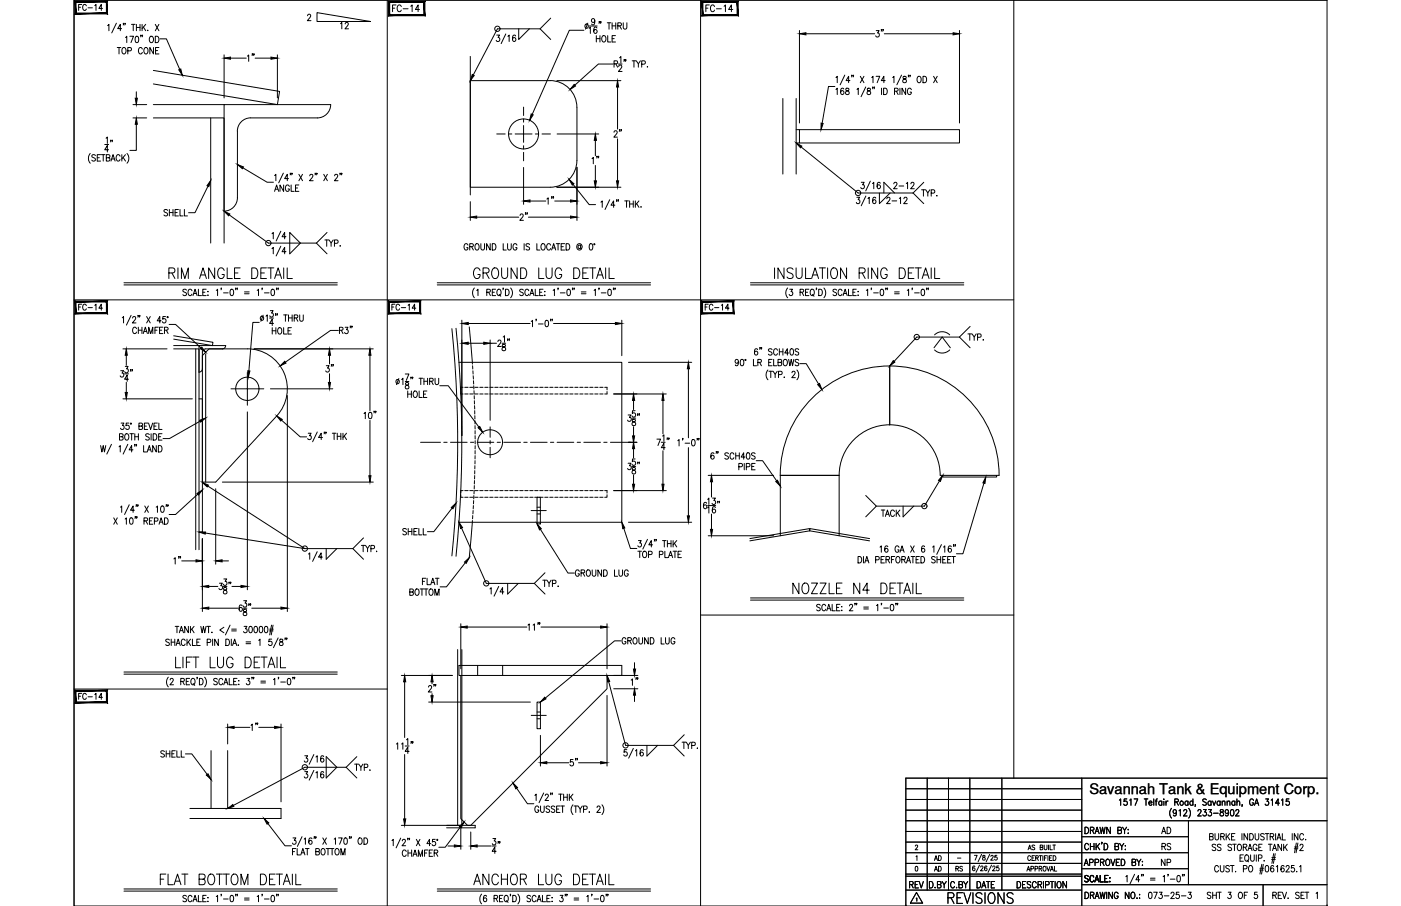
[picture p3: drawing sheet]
<svg xmlns="http://www.w3.org/2000/svg" width="432mm" height="279mm" viewBox="0 0 432 279" stroke-linecap="round" stroke-linejoin="round" font-family="sans-serif">
<defs><g id="words">
<g font-size="6.6">
<text x="51.2" y="87.1">RIM ANGLE DETAIL</text>
<text x="145" y="87.1">GROUND LUG DETAIL</text>
<text x="237.8" y="87.1">INSULATION RING DETAIL</text>
<text x="243.4" y="184.1">NOZZLE N4 DETAIL</text>
<text x="53.3" y="207.1">LIFT LUG DETAIL</text>
<text x="48.7" y="274.1">FLAT BOTTOM DETAIL</text>
<text x="145" y="274.1">ANCHOR LUG DETAIL</text>
<text x="291.4" y="279.8">REVISIONS</text>
</g>
<g font-size="5.7">
<text x="99.5" y="116.1">3&quot;</text>
<text x="179.2" y="237.4" transform="rotate(-90 179.2 237.4)">5&quot;</text>
</g>
<g font-size="5.3">
<text x="23.3" y="4.6">FC-14</text>
<text x="119.9" y="4.9">FC-14</text>
<text x="216.6" y="4.9">FC-14</text>
<text x="104.1" y="10.2">12</text>
<text x="273.4" y="12.7" transform="rotate(-90 273.4 12.7)">3&quot;</text>
<text x="188.4" y="43.4">2&quot;</text>
<text x="185.9" y="51.9" transform="rotate(-90 185.9 51.9)">1&quot;</text>
<text x="171.8" y="64.2" transform="rotate(-90 171.8 64.2)">1&quot;</text>
<text x="272.3" y="64.2">2-12</text>
<text x="163.7" y="69.1" transform="rotate(-90 163.7 69.1)">2&quot;</text>
<text x="23.3" y="97">FC-14</text>
<text x="119.9" y="97">FC-14</text>
<text x="111.1" y="130.2">10&quot;</text>
<text x="270.6" y="160.5">TACK</text>
<text x="123.1" y="166.2">SHELL</text>
<text x="56.8" y="175.3" transform="rotate(-90 56.8 175.3)">1&quot;</text>
<text x="131.2" y="214.5">2&quot;</text>
<text x="197.9" y="212.7" transform="rotate(-90 197.9 212.7)">1&quot;</text>
<text x="80.8" y="226.5" transform="rotate(-90 80.8 226.5)">1&quot;</text>
<text x="155.2" y="264.6" transform="rotate(-90 155.2 264.6)">34&quot;</text>
<text x="279.4" y="275.2">REV</text>
</g>
<g font-size="4.9">
<text x="79.4" y="20.1" transform="rotate(-90 79.4 20.1)">1&quot;</text>
<text x="274.5" y="59.3">2-12</text>
<text x="49.7" y="67.7">SHELL</text>
<text x="176.4" y="178.9">GROUND LUG</text>
<text x="190.9" y="199.7">GROUND LUG</text>
<text x="23.3" y="217">FC-14</text>
<text x="48.7" y="234.6">SHELL</text>
<text x="357" y="258.2">AD</text>
<text x="357.4" y="263.2">RS</text>
<text x="357" y="268.1">NP</text>
</g>
<text font-size="4.5" x="335.7" y="244.9">Savannah Tank &amp; Equipment Corp.</text>
<g font-size="4.4">
<text x="287.2" y="269.9">AD</text>
<text x="287.2" y="266.7">AD</text>
<text x="293.9" y="269.9">RS</text>
</g>
<text font-size="2.6" x="294.2" y="266">-</text>
</g></defs>
<!-- layer: TEXT -->
<g fill="none" stroke="#000" stroke-width=".31">
<path d="M217.3 94.7h.6M218.3 93.8h-1v1.9M219.7 94.3a.57 .57 0 0 0-.7-.5 .57 .57 0 0 0-.4 .7v.5a.57 .57 0 0 0 .4 .6 .57 .57 0 0 0 .7-.4M220.2 94.9h1.4M222.3 94.1l.4-.3v1.9M224.7 95h-1.1l.7-1.2v1.9M334.4 255.1a1.01 1.01 0 0 1 1.1 1 1.01 1.01 0 0 1-1.1 1zM336.1 256.1l.9-.2 .1-.6-1-.2v2M336.6 256.1l.6 1M337.5 257.1l.6-2 .7 2M337.7 256.4h.8M339 255.1l.4 2 .4-2 .4 2 .4-2"/>
<path d="M339.7 259.8h-.2h.2l-.2 .5M342.2 255.1v2l-1.1-2v2M344.5 256.1l1-.2 .1-.6-1.1-.2v2l1.1-.2 .1-.5-.5-.3M345 246.8l.4-.4v1.9M346 255.1l.6 1v1M347.2 255.1l-.6 1M347.3 246.4h-.8l-.1 .8a.61 .61 0 0 1 .9 .1 .61 .61 0 0 1-.1 .8 .61 .61 0 0 1-.8-.1M347.6 257h.2zM347.7 255.8v.1zM348.2 246.8l.4-.4v1.9M349.5 246.4h1.2l-.8 1.9M352.7 246.4h1.1"/>
<path d="M353.2 246.4v1.9M354.1 247.6h.9l-.1-.5a.58 .58 0 0 0-.8 .7 .58 .58 0 0 0 .9 .3M355.6 246.4v1.9M356.1 247h.5M356.7 246.4l-.3 .1-.1 .3v1.5M358.1 247.3l-.2-.2a.58 .58 0 0 0-.8 .6 .58 .58 0 0 0 1 .4M358.1 247v1.3M358.7 246.4v.2zM358.7 247.1v1.2M359.4 247v1.3M360 247l-.4 .1-.2 .5M361.1 249.3a2.24 2.24 0 0 0 0 3"/>
<path d="M362.1 247.3l.9-.1 .1-.6-1-.2v1.9M362.6 250.3l-.1 .3a.54 .54 0 0 1-.8 .1 .54 .54 0 0 1 0-.8 .54 .54 0 0 1 .8 .1l.1 .3a.9 .9 0 0 1-.6 1.3l-.4-.2M362.6 247.3l.6 1M363.4 250l.4-.3v1.9M364.8 250.1l.2-.3 .5-.1 .3 .5-1.1 1.4h1.2M366.1 247.3l-.1-.2a.58 .58 0 0 0-.8 .6 .58 .58 0 0 0 .9 .4M366.1 247v1.3M366.4 249.3a2.31 2.31 0 0 1 0 3M367.7 247.3a.56 .56 0 0 0-.8 0 .56 .56 0 0 0 0 .8 .56 .56 0 0 0 .8 0M367.7 246.4v1.9M368.5 248.3h-.2h.2l-.2 .4M369.2 250.1l.3-.4h.4l.3 .3-1.1 1.6h1.1"/>
<path d="M370.9 249.7h.9l-.5 .7a.6 .6 0 0 1 .5 .9 .6 .6 0 0 1-1.1 0M371.8 246.7l-.4-.3-.7 .3 .2 .4 .9 .7v.3l-.4 .2-.7-.2M372.5 249.7h.9l-.5 .7a.6 .6 0 0 1 .5 1 .6 .6 0 0 1-1.1-.1M372.8 258l1-.1v-.7l-1-.1v1.9l1-.2v-.6l-.3-.2M373.3 247.3a.56 .56 0 0 0-.8 0 .56 .56 0 0 0 0 .8 .56 .56 0 0 0 .8 0M373.3 247v1.3M373.7 247l.5 1.3 .5-1.3M374 250.8h1.5M374.5 257.1v1.4l.4 .5 .6-.3 .1-1.6M376 247.3a.56 .56 0 0 0-.7 0 .56 .56 0 0 0 0 .8 .56 .56 0 0 0 .7 0M376 247v1.3M376.2 249.8v.5a.72 .72 0 0 1 .8 .4 .72 .72 0 0 1-.3 .9 .63 .63 0 0 1-.7-.6 .63 .63 0 0 1 .8-.6l.2-.3v-.3z"/>
<path d="M376.2 258l1-.1 .1-.7-1.1-.1v1.9M376.7 247.4l.4-.4 .4 .1v1.2M376.7 247v1.3M376.8 258l.6 1M377.9 257.1v1.9M378.2 247.4l.4-.4 .4 .1 .1 1.2M378.2 247v1.3M378.3 257.9l.7 1.1M378.6 250.3v.3a.54 .54 0 0 1-.8 .1 .54 .54 0 0 1 0-.8 .54 .54 0 0 1 .8 .1v.3a.9 .9 0 0 1-.6 1.3l-.3-.2M379 257.1l-1.1 1.3M379.4 249.8l.3-.1a1.06 1.06 0 0 1 .6 .9 1.06 1.06 0 0 1-.6 1l-.3-.1-.2-.7zM379.6 258h.6"/>
<path d="M380.6 247.3a.56 .56 0 0 0-.8 0 .56 .56 0 0 0 0 .8 .56 .56 0 0 0 .8 0M380.6 247v1.3M380.6 257.1h-1v1.9h1M380.9 250.1l.1-.3 .5-.1 .3 .5-1 1.4h1.1M381.2 247.4l.4-.4 .4 .1 .1 1.2M381.2 246.4v1.9M382.8 257.1v1.9M382.9 248.3l-.1 .4M384.5 257.1v1.9l-1.1-1.9v1.9M385.2 257.1a1 1 0 0 1 1.1 1 1 1 0 0 1-1.1 .9zM386.3 246.8a.61 .61 0 0 0-.7-.4 .61 .61 0 0 0-.5 .7v.5a.61 .61 0 0 0 .6 .8 .61 .61 0 0 0 .6-.8h-.4M386.7 248.3l.6-1.9 .6 1.9"/>
<path d="M386.8 257.1v1.4l.5 .5 .6-.3 .1-1.6M386.9 247.7h.8M389.6 257.3l-.3-.2-.8 .2 .2 .5 .9 .5a.48 .48 0 0 1-.3 .7l-.8-.3M390 257.1h1.1M390.1 246.4h.9l-.5 .7a.6 .6 0 0 1 .5 .9 .6 .6 0 0 1-1.1 0M390.5 257.1v1.9M391.5 258l.9-.1 .1-.7-1-.1v1.9M391.8 246.8l.4-.4v1.9M392 258l.6 1M393.1 257.1v1.9M393.6 259l.6-1.9 .6 1.9M393.8 258.4h.8"/>
<path d="M394.3 247.7h-1.2l.8-1.3v1.9M395 246.8l.4-.4v1.9M395.2 257.1v1.9h1M397.3 246.4h-.8l-.1 .8a.61 .61 0 0 1 .9 .1 .61 .61 0 0 1-.1 .8 .61 .61 0 0 1-.9-.1M398.3 257.1v1.9M399.5 260l-.5 3M400 257.1v1.9l-1.1-1.9v1.9M400 260l-.5 3M401.8 257.5a.62 .62 0 0 0-.8-.4 .62 .62 0 0 0-.4 .7v.5a.62 .62 0 0 0 .4 .7 .62 .62 0 0 0 .8-.4M402.3 258.9h.2zM282.1 260.9l.3-.3 .4 .3-.7 1.2h.8M282.2 267.2h.2a.82 .82 0 0 1 .5 .7 .82 .82 0 0 1-.5 .7l-.3-.2z"/>
<path d="M282.3 264.2l.3-.3v1.5M282.4 277.1l.2-.2v1M282.5 275.2l1.9 3.3h-3.8zM288.2 273.6v.2zM288.9 272.8l1-.1v-.8l-1-.1v2l1.1-.2v-.4l-.4-.4M290.4 271.8l.6 1v1M291.7 271.8l-.7 1M294.2 272.3a.62 .62 0 0 0-.7-.5 .62 .62 0 0 0-.5 .8v.5a.62 .62 0 0 0 .5 .7 .62 .62 0 0 0 .7-.5M295.6 272.8l.9-.1 .1-.7-1-.2v2l1-.2 .1-.4-.4-.4M297 271.8l.6 1v1M298.3 271.8l-.7 1M300.3 263.8h.9l-.7 1.5"/>
<path d="M300.5 267.3l-.1-.2a.73 .73 0 0 0-.8 .6 .73 .73 0 0 0 .5 .8 .42 .42 0 0 0 .4-.5 .42 .42 0 0 0-.7-.2l-.1 .3M301.1 271.8a1 1 0 0 1 1.2 1 1 1 0 0 1-1.2 1zM301.9 266.8l-1.1 2.2M302.3 267.4l.2-.3 .5 .2-.8 1.2h.8M302.5 263.5l-1 2.2M302.6 273.8l.6-2 .6 2M302.9 263.8v.5a.55 .55 0 0 1 .7 .3 .55 .55 0 0 1-.2 .7 .48 .48 0 0 1-.6-.5 .48 .48 0 0 1 .6-.5l.2-.5zM304 271.8h1.1M304.2 267.3l-.1-.2a.73 .73 0 0 0-.8 .6 .73 .73 0 0 0 .5 .8 .42 .42 0 0 0 .4-.5 .42 .42 0 0 0-.7-.2l-.1 .3M304.6 271.8v2M305 263.5l-1 2.2M305.4 264.1l.5-.3 .2 .4-.8 1.1h.9"/>
<path d="M305.6 266.8l-1.1 2.2M306 267.4l.2-.3 .5 .2-.8 1.2h.8M306.6 271.8h-1.1v2M307.3 263.8h-.6l-.1 .6a.46 .46 0 0 1 .7 0 .46 .46 0 0 1-.1 .7 .46 .46 0 0 1-.7-.1M307.8 267.1h-.6v.6a.46 .46 0 0 1 .7 0 .46 .46 0 0 1-.1 .7 .46 .46 0 0 1-.7-.1M313.5 271.8a1 1 0 0 1 1.1 1 1 1 0 0 1-1.1 1zM316.2 271.8h-1v2h1M316.5 268.6l.5-1.4 .4 1.4M316.7 268.2h.6M316.9 262.1l.5-1.5 .4 1.5M317.1 261.6h.5M317.6 264.2a.46 .46 0 0 0-.5-.3 .46 .46 0 0 0-.3 .5v.4a.46 .46 0 0 0 .3 .6 .46 .46 0 0 0 .5-.4"/>
<path d="M317.7 272.1l-.4-.3-.7 .3 .1 .5 .9 .5a.48 .48 0 0 1-.3 .7l-.7-.3M317.7 267.9h.8v-.7h-.8v1.4M318.1 264.6h.5M318.9 263.9h-.8v1.5h.8M318.9 260.8l-.3-.2-.5 .2 .1 .4 .7 .4-.3 .5-.5-.2M319 267.9h.7v-.7h-.7v1.4M319.2 264.6l.7-.1v-.6h-.7v1.5M319.4 272.3a.62 .62 0 0 0-.8-.5 .62 .62 0 0 0-.4 .8v.5a.62 .62 0 0 0 .4 .7 .62 .62 0 0 0 .8-.5M319.6 264.6l.4 .8M319.9 272.8l1-.1 .1-.7-1.1-.2v2M320.3 267.9l.7-.1v-.6h-.7v1.4M320.3 263.9h.8"/>
<path d="M320.5 272.8l.6 1M320.6 261.3l.7-.1 .1-.5-.8-.1v1.5l.8-.2v-.5l-.3-.1M320.7 267.9l.4 .7M320.7 263.9v1.5M321.4 263.9v1.5M321.6 271.8v2M321.7 267.2a.68 .68 0 0 1 .7 .7 .68 .68 0 0 1-.7 .7l-.2-.5zM321.8 260.6v1l.4 .5 .4-.2 .1-1.3M321.9 264.6h.5M322.2 272.9l1-.1v-.9l-1-.1v2M322.6 267.2l.5 1.4 .5-1.4M322.7 263.9h-.8v1.5"/>
<path d="M323 263.9v1.5M323.2 260.6v1.5M323.5 264.6h.4M323.6 260.6v1.5h.8M323.7 271.8h1.1M323.7 268.6l.5-1.4 .5 1.4M323.9 268.2h.6M324.2 263.9h-.7v1.5h.7M324.3 271.8v2M324.5 260.6h.8M324.6 263.9a.75 .75 0 0 1 .9 .7 .75 .75 0 0 1-.9 .8zM324.9 260.6v1.5"/>
<path d="M325 267.2v1.4h.7M325.2 271.8v2M326.1 271.9l.1-.1a1.01 1.01 0 0 1 .9 1 1.01 1.01 0 0 1-.9 1 1.27 1.27 0 0 1-.1-1.9zM328.7 271.8v2l-1.1-2v2M334.2 266.9l.6-1.9 .6 1.9M334.4 275.1a1 1 0 0 1 1.1 1 1 1 0 0 1-1.1 1zM334.4 266.3h.8M335.4 270.3l-.4-.3-.7 .3 .2 .4 .9 .7v.3l-.4 .3-.7-.3M335.5 260.6a.62 .62 0 0 0-.7-.5 .62 .62 0 0 0-.5 .8v.4a.62 .62 0 0 0 .5 .8 .62 .62 0 0 0 .7-.5M335.8 266l1-.1 .1-.7-1.1-.2v1.9M336.1 276.1l.9-.1 .1-.7-1-.2v2M336.1 260.1v2"/>
<path d="M336.1 261h1.1M336.6 276.1l.6 1M337.1 270.5a.61 .61 0 0 0-.7-.5 .61 .61 0 0 0-.5 .7v.5a.61 .61 0 0 0 .5 .8 .61 .61 0 0 0 .7-.5M337.2 260.1v2M337.4 272l.7-2 .6 2M337.5 277.1l.6-2 .7 2M337.5 266l1-.1v-.7l-1-.2v1.9M337.7 271.3h.8M337.7 276.5h.8M337.8 260.1v2M338.2 260.9l.7 1.2M338.9 260.1l-1.1 1.3"/>
<path d="M339 275.1l.4 2 .4-2 .4 2 .4-2M339.1 270v2h1M339.2 265.9l.9-.1v-.7l-.9-.1v1.9M339.7 265.9l.6 1M340.3 260.1a1 1 0 0 1 1.1 1 1 1 0 0 1-1.1 1zM340.5 270.9h.6M341.1 265.1l.1-.1a1 1 0 0 1 .9 .9 1 1 0 0 1-.9 1 1.26 1.26 0 0 1-.1-1.8zM341.1 275.1v2M341.5 270h-1v2h1M342 271.9h.1zM342.1 270.6v.2zM342.4 265l.6 1.9 .6-1.9"/>
<path d="M342.9 275.1v2l-1.2-2v2M343.6 261l1-.1v-.7l-1-.1v2l1.1-.2 .1-.5-.4-.4M344 265.9h.7M344.6 275.6a.62 .62 0 0 0-.7-.5 .62 .62 0 0 0-.5 .8v.5a.62 .62 0 0 0 .6 .7 .62 .62 0 0 0 .6-.7h-.4M345.1 265h-1.1v1.9h1.1M345.1 260.1l.6 .9v1.1M345.6 265a1 1 0 0 1 1.1 .9 1 1 0 0 1-1.1 1zM346.4 260.1l-.7 .9M346.8 260.8v.1zM346.8 261.9v.2zM347 270.4l.4-.4v2M348 275.1v2l-1.2-2v2"/>
<path d="M348.8 275.2l.2-.1a1 1 0 0 1 .8 1 1 1 0 0 1-.8 1 1.29 1.29 0 0 1-.2-1.9zM348.9 265.9l1-.1v-.7l-1-.1v1.9l1-.1 .1-.5-.4-.4M349.7 269.6l-1.4 3M350.4 277h.1zM350.4 265l.6 .9v1M351.2 275.8h.1M351.2 276.9h.1M351.3 271.3h-1.2l.8-1.3v2M351.6 265l-.6 .9M351.9 269.7h-.1h.1l-.1 .5M352 266.8h.2zM352.1 265.6v.2z"/>
<path d="M352.4 269.7l-.1 .5M354.2 275.2l.4-.1a1.15 1.15 0 0 1-.2 2l-.4-.4v-.4zM354.6 270.8h1.4M354.6 271.4h1.4M355.6 275.1h1.1l-.8 2M357.3 275.1h.9l-.5 .8a.6 .6 0 0 1 .5 .9 .6 .6 0 0 1-1.1-.1M358.5 270.4l.4-.4v2M358.8 276.3h1.5M360.1 269.7l-.2 .5M360.7 271.1h1.4M360.9 275.6l.3-.5h.3l.4 .4-.3 .7-.8 .9h1.2M362.9 270.1l.3-.1a1.09 1.09 0 0 1 .6 1 1.09 1.09 0 0 1-.6 1 1.43 1.43 0 0 1-.3-1.9z"/>
<path d="M363.4 275.1h-.8l-.1 .9a.61 .61 0 0 1 .9 0 .61 .61 0 0 1-.1 .9 .61 .61 0 0 1-.9-.2M364.1 276.3h1.4M364.5 269.7l-.1 .5M365 269.7h-.2h.2l-.2 .5M366.2 275.1h.9l-.5 .8a.6 .6 0 0 1 .5 .9 .6 .6 0 0 1-1-.1M373.2 275.4l-.4-.3-.7 .3 .1 .5 .9 .5a.48 .48 0 0 1-.3 .7l-.7-.3M373.8 276.1h1.1M373.8 275.1v2M374.7 260.6l-.4-.2-.7 .2 .2 .5 .8 .4v.7l-.6 .1-.4-.3M374.9 275.1v2M375.3 275.1h1.1M375.6 267.4a.62 .62 0 0 0-.8-.5 .62 .62 0 0 0-.4 .8v.4a.62 .62 0 0 0 .4 .8 .62 .62 0 0 0 .8-.5"/>
<path d="M375.8 275.1v2M376.1 266.9v1.4l.5 .6 .5-.3 .1-1.7M376.3 260.6l-.4-.2h-.6v.6l.9 .5 .1 .5-.4 .3-.7-.3M378.5 275.1h.9l-.5 .8a.6 .6 0 0 1 .5 .9 .6 .6 0 0 1-1-.1M378.9 267.2l-.4-.3-.7 .3 .2 .5 .8 .4v.7l-.6 .1-.4-.3M379.2 266.9h1.1M379.6 260.6l-.4-.2-.7 .2 .1 .5 .8 .4v.7l-.5 .1-.4-.3M379.8 266.9v2M379.9 260.4h1.1M380.5 260.4v1.9M380.8 268.7h.1M381.7 260.4h.1a1 1 0 0 1 .9 .9 1 1 0 0 1-.9 1 1.26 1.26 0 0 1-.1-1.9z"/>
<path d="M382 275.2l.1-.1a1 1 0 0 1 .9 1 1 1 0 0 1-.9 1 1.27 1.27 0 0 1-.1-1.9zM382.2 264.6h.6M383.2 261.3l.9-.1 .1-.7-1-.1v1.9M383.2 267.9h1l.1-.8-1.1-.2v2M383.2 263.6h-1v2h1M383.5 276.1h.6M383.7 261.3l.6 1M383.8 263.9l.3-.3a1 1 0 0 1 .8 1 1 1 0 0 1-.8 1l-.5-.7zM384.3 265.2l.5 .6M384.5 275.1h-1v2M384.6 262.3l.7-1.9 .6 1.9M384.9 261.7h.8"/>
<path d="M385.1 267l.2-.1a1.01 1.01 0 0 1 .8 1 1.01 1.01 0 0 1-.8 1 1.27 1.27 0 0 1-.2-1.9zM385.4 263.6v1.4l.5 .6 .6-.3 .1-1.7M387.2 263.6v2M387.4 260.8a.62 .62 0 0 0-.7-.4 .62 .62 0 0 0-.5 .7v.5a.62 .62 0 0 0 .6 .7 .62 .62 0 0 0 .6-.7h-.4M387.5 275.1h-.8l-.1 .9a.61 .61 0 0 1 .9 0 .61 .61 0 0 1-.1 .9 .61 .61 0 0 1-.9-.2M387.9 264.7l.9-.1 .1-.8-1-.2v2M388 261.3h.6M388.2 268.3h1.2M388.3 267.8h1.1M388.9 266.6l-.6 3M389 260.4h-1v1.9h1M389.4 266.6l-.6 3"/>
<path d="M389.6 265.4v.2zM390.2 267l.2-.1a1.09 1.09 0 0 1 .6 1 1.09 1.09 0 0 1-.6 1 1.43 1.43 0 0 1-.2-1.9zM390.9 260.4h1.1M391.5 260.4v1.9M391.9 265h1.1M392 264.5h1.1M392.2 262.3l.6-1.9 .7 1.9M392.3 276.1l1-.1v-.8l-1-.1v2M392.4 261.7h.8M392.6 267.2l-.4-.3a1.12 1.12 0 0 0 0 2 .58 .58 0 0 0 .4-.8 .58 .58 0 0 0-.9-.2l-.1 .3M392.6 263.2l-.6 3.1M392.9 276.1l.5 1"/>
<path d="M393 263.2l-.5 3.1M393.4 267.3l.4-.4v2M394 276.1h.6M395 260.4v1.9l-1.1-1.9v1.9M395 275.1h-1v2h1M395.2 275.1l.7 2 .6-2M395.6 260.4v1.9M395.8 267.2l-.4-.3a1.12 1.12 0 0 0 0 2 .58 .58 0 0 0 .4-.8 .58 .58 0 0 0-.9-.2l-.1 .3M396 261.2l.7 1.1M396.4 267.4l.3-.5h.3l.3 .4-.2 .6-.8 1h1.1M396.7 260.4l-1.1 1.3M396.9 277h.2z"/>
<path d="M398.9 266.9h-.8l-.1 .9a.62 .62 0 0 1 .9 0 .62 .62 0 0 1-.1 .9 .62 .62 0 0 1-.9-.2M398.9 261.7h1.1M399 261.2h1.1M399.7 268.7h.1M400.4 275.4l-.4-.3-.7 .3 .1 .4 1 .7v.3l-.4 .3-.7-.3M400.5 267.3l.4-.4v2M400.7 260.8l.3-.4h.5l.1 .3-.2 .7-.8 .9h1.1M401 276.1h.6M402 275.1h-1v2h1M402.3 275.1h1.1M402.8 275.1v2M405.6 275.5l.4-.4v2"/>
<circle cx="364.2" cy="247.6" r=".62"/>
</g>
<!-- layer: 0 -->
<g fill="none" stroke="#000" stroke-width=".31">
<path d="M22.8 0h386.2v279.4h-386.2zM119.4 0v279.4M215.9 0v279.4M312.5 0v240M409 0h-386.2v279.4M22.8 92.5h289.7M215.9 189.7h96.6M22.8 212.5h96.6M285.8 240v34.5M292.3 240v34.5M298.9 240v34.5M308.8 240v34.5"/>
<path d="M333.4 240v39.4M409 240h-129.8v39.4M279.2 243.2h54.2M279.2 246.5h54.2M279.2 249.8h54.2M279.2 256.4h54.2M279.2 259.7h54.2M279.2 253.1h129.8M333.4 258h32.9M366.3 253.1v19.7M279.2 266.3h54.2M279.2 263h87.1"/>
<path d="M279.2 270.2h54.2M279.2 269.6h54.2M279.2 274.5h54.2M333.4 272.8h75.6M333.4 267.9h32.9M389.3 272.8v6.6"/>
</g>
<!-- layer: SHOP TAG -->
<path d="M279.2 279.4h.1M409 279.4h.1" fill="none" stroke="#000" stroke-width=".31"/>
<!-- layer: SHELL -->
<g fill="none" stroke="#000" stroke-width=".31">
<path d="M97.7 3.9l16.4 2.7h-16.4zM47.3 36.4h21.8v38.6M47.3 21.7l38.9 6.5-.7 4.1-38.2-6.4M64.9 36.4v38.6M241.3 30.4v23.3M245.4 30.4v23.3M53.5 107.6h7.8v61.9M53.5 103.5l12.1 2.1-.1 1-12-2M60.3 107.6v61.9M139.3 101.4a344 344 0 0 1 0 70M140.5 101.2a346.4 346.4 0 0 1 0 70.4M144.6 100.8l1 11.5"/>
<path d="M145.6 112.8l.1 1M145.8 114.3v1.1M145.8 115.9l.1 1M145.9 117.4l.1 1M146 119l.1 1M146.1 120.5v1M146.2 122v1M146.2 123.6v1M146.3 125.1v1M146.3 126.6v1.1M146.3 128.2l.1 1M146.4 129.7v1"/>
<path d="M146.4 131.3v1M146.4 132.8v1M146.4 139v1M146.4 134.3l.1 1.1M146.5 135.9v1M146.5 137.4l-.1 1.1M145.7 159l-.1 1M145.8 157.4v1.1M145.9 155.9l-.1 1M146 154.4l-.1 1M146.1 152.8l-.1 1.1M146.1 151.3v1"/>
<path d="M146.2 149.8v1M146.2 148.2v1M146.3 146.7v1M146.3 145.1v1.1M146.4 143.6l-.1 1M146.4 142v1.1M146.4 140.5v1M145.6 160.5l-1 11.5M231.1 166.1l18.3-3.1 .2 .7 .1-.7 18.3 3.1M231.1 166.8l18.5-3.1 18.4 3.1M141.1 200.3v54.2M142.3 200.3v54.2"/>
<path d="M65 231.5v17.8M70.2 231.5v17.8M58.5 249.3h28.1v3.1h-28.1M137.6 254.5h8.9v.8h-8.9"/>
</g>
<!-- layer: 2X2X14 -->
<path d="M47.3 32.3h21.8M73.2 40.5a4.1 4.1 0 0 1 4.1-4.1h20.5a4.1 4.1 0 0 0 4.1-4.1h-32.8v32.8a4.2 4.2 0 0 0 4.1-4.1v-20.5M53.5 106.6h7.8M62.4 113.7l-.2 .6-.9 .5M62.4 108.6l.2-.6 .5-.4 5.8-.1 .5-.3 .2-.6h-8.3v8.2M62.4 108.6v5.1" fill="none" stroke="#000" stroke-width=".31"/>
<!-- layer: DIM -->
<g fill="none" stroke="#000" stroke-width=".31">
<path d="M33.2 7.9l.4-.4v2M35.9 7.2l-1.5 2.9M36.1 14.6h1.1M36.7 14.6v2M37.5 8.8h-1.2l.8-1.3v2M37.9 14.8l.1-.2a1.01 1.01 0 0 1 .9 1 1.01 1.01 0 0 1-.9 1 1.29 1.29 0 0 1-.1-1.8zM38.1 7.2h-.1h.1l-.1 .5M38.6 7.2h-.2h.2l-.2 .5M38.7 11.6l.4-.4v1.9M39.4 15.7l1-.1v-.8l-1-.2v2M40 11.2h1.1l-.7 1.9M40.5 7.5h1.1"/>
<path d="M41.1 7.5v2M41.9 11.3l.2-.1a1.07 1.07 0 0 1 .7 1 1.07 1.07 0 0 1-.7 .9 1.37 1.37 0 0 1-.2-1.8zM42 7.5v2M42 8.5h1.2M43.2 7.5v2M43.5 10.9h-.2h.2l-.2 .5M43.8 7.5v2M43.9 15.1a.61 .61 0 0 0-.8-.4 .61 .61 0 0 0-.4 .7v.5a.61 .61 0 0 0 .4 .7 .61 .61 0 0 0 .8-.4M43.9 10.9l-.1 .5M44.2 8.4l.7 1.1M44.7 14.8l.1-.2a1.02 1.02 0 0 1 .8 1 1.02 1.02 0 0 1-.8 1 1.27 1.27 0 0 1-.1-1.8zM44.9 7.5l-1.1 1.3"/>
<path d="M45.6 9.3h.1M46.3 11.3l.2-.1a1 1 0 0 1 .8 1 1 1 0 0 1-.8 .9 1.24 1.24 0 0 1-.2-1.8zM47.3 14.6v2l-1.1-2v2M47.9 11.2a1 1 0 0 1 1.1 1 1 1 0 0 1-1.1 .9zM47.9 7.5l1.1 2M47.9 15.6h.7M49 14.6h-1.1v2h1.1M49 7.5l-1.1 2M49.3 12h2l4.1 9.4M69.1 16.9v13.3M71 17.9h4.9M78.6 17.9h4.9"/>
<path d="M85.5 16.9v13.3M94.8 4.9l.3-.5h.3l.4 .4-.3 .6-.8 1h1.1M153.1 10.8h.9l-.5 .8a.6 .6 0 0 1 .5 .9 .6 .6 0 0 1-1.1-.1M155.9 10.5l-1.4 3M156.5 11.2l.4-.4v2M158.9 11.1l-.3-.3a1.12 1.12 0 0 0-.1 2 .58 .58 0 0 0 .5-.8 .58 .58 0 0 0-1-.1v.2M159.9 8.9v3.3l3.3-3.3M169.7 12.2l-3.2-3.3h-13.2l-7.4 14.2M169.7 5.6l-3.2 3.3M180 9.3h-4.5l-11.5 26M181.2 7.1l-.8 1.9M181.6 8.7l.3-.4v2"/>
<path d="M181.6 8h2.4M183.3 6.4a.56 .56 0 0 1-.9 .4 .56 .56 0 0 1 .1-1l.3-.1a1.07 1.07 0 0 1 .6 1 1.07 1.07 0 0 1-.7 1l-.3-.3M183.8 11v2M183.8 11.9h1.1M184 8.6l-.4-.3a1.09 1.09 0 0 0-.6 1 1.09 1.09 0 0 0 .6 1 .56 .56 0 0 0 .5-.5 .56 .56 0 0 0-.5-.6 .56 .56 0 0 0-.6 .5M184.7 6.8l-.1 .4M184.9 11v2M185.2 6.8l-.1 .4M185.8 11.1l.1-.1a1 1 0 0 1 .9 1 1 1 0 0 1-.9 1 1.27 1.27 0 0 1-.1-1.9zM187.2 7h1.1M187.3 11v2h1M187.7 7v2"/>
<path d="M188.7 8h1.1M188.7 7v2M188.7 11.9h.6M188.9 19.7h-4.5l-7.2 6.6M189.3 19.7l.9-.1 .1-.7-1-.1v1.9M189.7 11h-1v2h1M189.8 7v2M189.8 19.7l.6 1M190.4 8l1-.1 .1-.7-1.1-.2v2M190.6 19.7h1.1M191 17.8l.4-.4v2M191 8l.5 1"/>
<path d="M192.1 7v1.4l.5 .6 .5-.3 .1-1.7M192.4 18.5h-.1h.1l-.1 .4M192.9 18.5l-.1 .4M194.8 18.8h1.1M195.4 18.8v1.9M196.1 18.8l.6 .9v1M197.4 18.8l-.7 .9M197.8 19.8l1-.2-.1-.8h-.9v1.9M246.4 9.4v28.5M248.4 10.4h21.2M272.5 10.4h21.3M295.7 9.4v28.5"/>
<path d="M41 32.3h4.2M41 36.4h4.2M42 38.3v8.1h-2M42 28.3v2M171.6 24.9h19.8M190.3 26.8v13M190.7 20.5l.1-.3 .5-.1 .3 .5-1 1.4h1.1M199.5 20.5v.2zM257.3 26.7h-1.9l-2 11.3M257.6 23.9l.4-.4v2M257.6 27.6l.4-.4v2M260.1 27.5l-.4-.3a1.09 1.09 0 0 0-.6 1 1.09 1.09 0 0 0 .6 1 .58 .58 0 0 0 .4-.9 .58 .58 0 0 0-.9-.1l-.1 .3"/>
<path d="M260.4 23.2l-1.5 3M260.8 27.3v.6a.72 .72 0 0 1 .8 .4 .72 .72 0 0 1-.3 .9 .64 .64 0 0 1-.7-.7 .64 .64 0 0 1 .8-.6l.2-.2v-.4zM262 24.8h-1.2l.8-1.3v2M262.6 23.2l-.2 .5M263.1 23.2h-.2h.2l-.2 .5M264.1 27.6l.4-.4v2M265.2 23.5l1.1 2M266.3 23.5l-1.1 2M266.8 26.8l-1.4 3M267.4 27.3v.6a.72 .72 0 0 1 .8 .4 .72 .72 0 0 1-.3 .9 .64 .64 0 0 1-.7-.7 .64 .64 0 0 1 .8-.6l.3-.2-.1-.4zM268.7 23.9l.4-.4v2M269.1 26.9h-.2h.2l-.2 .5"/>
<path d="M269.5 26.9l-.1 .5M270 23.5h1.1l-.8 2M271.7 27.2v2M272.3 27.2a1 1 0 0 1 1.2 1 1 1 0 0 1-1.2 1zM272.8 24.8h-1.2l.8-1.3v2M275.1 23.9l.4-.4v2M275.7 28.1l.9-.1 .1-.6-1-.2v2M276.2 28.1l.6 1.1M277.4 27.2v2M277.9 23.2l-1.5 3M278.4 23.6v.6a.72 .72 0 0 1 .9 .4 .72 .72 0 0 1-.3 .9 .64 .64 0 0 1-.8-.7 .64 .64 0 0 1 .8-.5l.3-.3-.1-.4zM279.1 27.2v2l-1.1-2v2"/>
<path d="M280.1 23.2l-.2 .5M280.6 23.2h-.2h.2l-.2 .5M280.9 27.7a.62 .62 0 0 0-.8-.5 .62 .62 0 0 0-.4 .7v.5a.62 .62 0 0 0 .6 .8 .62 .62 0 0 0 .6-.8h-.4M283 23.6l.1-.1a1 1 0 0 1 .8 1 1 1 0 0 1-.8 1 1.27 1.27 0 0 1-.1-1.9zM284.5 23.5a.99 .99 0 0 1 1.1 1 .99 .99 0 0 1-1.1 1zM287.7 23.5l1.2 2M288.9 23.5l-1.2 2M27.8 47.3a2.3 2.3 0 0 0 0 3M29.4 48l-.4-.3-.7 .3 .1 .5 .9 .4a.48 .48 0 0 1-.3 .8l-.7-.3M30 48.6h.6M31 47.7h-1v2h1M31.2 47.7h1.2"/>
<path d="M31.8 47.7v2M32.3 44.6h1.2M32.7 42.6l.4-.4v2M32.8 48.6l.9-.1 .1-.6-1-.2v2l1-.2 .1-.5-.4-.4M33.5 46.2h-1.2l.8-1.3v2M34.2 43.3h-.2h.2l-.2 .5M34.2 49.7l.6-2 .7 2M34.4 49h.8M34.7 43.3l-.2 .5M37 48.2a.62 .62 0 0 0-.7-.5 .62 .62 0 0 0-.5 .8v.4a.62 .62 0 0 0 .5 .8 .62 .62 0 0 0 .7-.5M37.5 47.7v2M38 48.5l.7 1.2"/>
<path d="M38.7 47.7l-1.2 1.3M39.1 47.3a2.24 2.24 0 0 1 0 3M64.1 57.4l-4 8.2h-2M74.9 51.8l7.4 4.4h2M84.6 54.1l.4-.3v1.9M84.6 59l.7-2 .6 2M84.9 58.4h.8M87.3 53.4l-1.4 3M87.4 57v2l-1.1-2v2M88.9 55.1h-1.2l.8-1.3v1.9M89.2 57.5a.62 .62 0 0 0-.8-.5 .62 .62 0 0 0-.4 .8v.5a.62 .62 0 0 0 .6 .7 .62 .62 0 0 0 .6-.7h-.4M89.6 53.5h-.2h.2l-.2 .4"/>
<path d="M89.7 57v2h1M90 53.5l-.1 .4M91.1 58h.6M92.1 57h-1v2h1M92.1 53.8l1.1 1.9M93.2 53.8l-1.1 1.9M95.5 54.2l.3-.4h.3l.3 .3-.2 .7-.8 .9h1.1M97.2 53.5h-.1h.1l-.1 .4M97.7 53.5l-.1 .4M99.8 53.8l1.1 1.9M100.9 53.8l-1.1 1.9M103.1 54.2l.4-.4h.3l.3 .3-.2 .7-.8 .9h1.1"/>
<path d="M104.9 53.5h-.2h.2l-.2 .4M105.4 53.5l-.2 .4M161.4 51.6v11.4M171.6 57.7h19.8M171.7 41.3h12.8M176.6 56.9l5 6.2h2M177.8 51.6v16.4M183.5 43.3v4.7M183.5 51v4.8M190.3 42.8v13M246.9 45.3l17.6 14.2h16.9M265.5 56.2h.8l-.4 .8a.6 .6 0 0 1 .4 .9 .6 .6 0 0 1-1-.1"/>
<path d="M268.2 55.9l-1.4 3M268.9 56.6l.4-.4v2M271.3 56.5l-.3-.3a1.12 1.12 0 0 0-.1 2 .58 .58 0 0 0 .5-.8 .58 .58 0 0 0-1-.1l-.1 .3M272.4 59.5v-3.3l3.3 3.3M281.4 59.5l3.3 3.3M284 58.5h1.2M284.7 56.2l-3.3 3.3M285.3 58.5l.7 1v1M286.6 58.5l-.6 1M287 59.6l1-.1v-.8l-1-.2v2M70.7 66.3l12 8.7h14.8M83.8 72.1l.4-.4v2"/>
<path d="M83.8 76.7l.4-.4v2M86.6 71.3l-1.5 3M86.6 75.9l-1.5 3M88.1 73h-1.2l.8-1.3v2M88.1 77.6h-1.2l.8-1.3v2M89.3 71.7l3.3 3.3-3.3 3.3zM97.5 75l3.3 3.3M100.1 74h1.2M100.7 74v2M100.8 71.7l-3.3 3.3M101.4 74l.6 .9v1.1M102.7 74l-.7 .9"/>
<path d="M103.1 75l1-.1v-.8l-1-.1v2M104.8 75.8v.2zM144.2 75.6a.62 .62 0 0 0-.7-.5 .62 .62 0 0 0-.5 .8v.5a.62 .62 0 0 0 .6 .7 .62 .62 0 0 0 .6-.7h-.4M144.8 76.1l.9-.1 .1-.7-1-.2v2M144.9 62.2v5.8M145.4 76.1l.5 1M146.7 75.2l.2-.1a1 1 0 0 1 .8 1 1 1 0 0 1-.8 1 1.28 1.28 0 0 1-.2-1.9zM146.9 67h13M148.2 75.1v1.4l.5 .6 .5-.3 .1-1.7M151.1 75.1v2l-1.1-2v2M151.7 75.1a1 1 0 0 1 1.2 1 1 1 0 0 1-1.2 1zM155.1 75.1v2h.9"/>
<path d="M156.4 75.1v1.4l.5 .6 .6-.3 .1-1.7M159.3 75.6a.62 .62 0 0 0-.7-.5 .62 .62 0 0 0-.5 .8v.5a.62 .62 0 0 0 .6 .7 .62 .62 0 0 0 .6-.7h-.4M161.5 75.1v2M162.9 67h12.9M163.2 75.4l-.4-.3-.7 .3 .1 .4 1 .7v.3l-.4 .3-.7-.3M163.3 62h4.9M165.5 75.1v2h.9M167 75.2l.2-.1a1 1 0 0 1 .9 1 1 1 0 0 1-.9 1 1.26 1.26 0 0 1-.2-1.9zM169.7 75.6a.62 .62 0 0 0-.7-.5 .62 .62 0 0 0-.5 .8v.5a.62 .62 0 0 0 .5 .7 .62 .62 0 0 0 .7-.5M170 77.1l.6-2 .7 2M170.2 76.5h.8M171 62h4.8"/>
<path d="M171.5 75.1h1.1M172 75.1v2M173 76.1h.6M174 75.1h-1v2h1M174.5 75.1a1 1 0 0 1 1.1 1 1 1 0 0 1-1.1 1zM178.9 75.9v-.2a.49 .49 0 0 0-.8 .4 .49 .49 0 0 0 .8 .4v-.1M178.9 75.6l.1 1a.84 .84 0 0 0 .3-1.1 .84 .84 0 0 0-1.1-.3 .84 .84 0 0 0-.4 1.1 .83 .83 0 0 0 .5 .7 .83 .83 0 0 0 .9-.2M181.8 75.2l.3-.1a1.06 1.06 0 0 1 .6 1 1.06 1.06 0 0 1-.6 1l-.3-.1-.2-.7zM185.2 62.3l.4-.3v1.9M187.9 61.6l-1.4 3M189.5 63.3h-1.2l.8-1.3v1.9M190.2 61.7h-.2h.2l-.2 .4"/>
<path d="M190.6 61.7l-.1 .4M192.6 62h1.1M193.1 62v1.9M194.1 62v1.9M194.1 62.9h1.1M195.2 62v1.9M195.8 62v1.9M196.2 62.8l.7 1.1M196.9 62l-1.1 1.3M197.6 63.8v.1zM264.1 60.8h.9l-.5 .8a.6 .6 0 0 1 .5 .9 .6 .6 0 0 1-1.1-.1M266.9 60.5l-1.5 3"/>
<path d="M267.5 61.2l.4-.4v2M269.9 61.1l-.3-.3a1.1 1.1 0 0 0-.7 1 1.1 1.1 0 0 0 .6 1 .57 .57 0 0 0 .5-.8 .57 .57 0 0 0-1-.1l-.1 .2M288.8 60.3v.2zM37.7 98l.4-.4v2M38.2 87.2h65.7M38.2 87.9h65.7M40.4 97.2l-1.4 3M40.9 98.1l.3-.5 .5 .1 .1 .3-.2 .7-.8 .9h1.1M42.6 97.3l-.1 .5M43.1 97.3h-.2h.2l-.2 .5M45.2 97.6l1.1 2M46.3 97.6l-1.1 2"/>
<path d="M49.7 98.9h-1.2l.8-1.3v2M51 97.6h-.8l-.1 .9a.61 .61 0 0 1 .9 0 .61 .61 0 0 1-.1 .9 .61 .61 0 0 1-.8-.2M57.5 89.5l-.4-.3-.6 .1-.1 .6 .9 .4 .2 .6-.4 .3-.7-.3M59.2 89.7a.62 .62 0 0 0-.8-.5 .62 .62 0 0 0-.4 .7v.5a.62 .62 0 0 0 .4 .8 .62 .62 0 0 0 .8-.5M59.5 91.2l.6-2 .6 2M59.7 90.5h.8M61.2 89.2v2h.9M62.5 90.1h.6M63.5 89.2h-1v2h1M64.1 89.9v.1zM64.1 91v.2zM66.7 89.6l.4-.4v2"/>
<path d="M68.9 90.3h1.4M71.1 89.3l.3-.1a1.07 1.07 0 0 1 .6 1 1.07 1.07 0 0 1-.6 1l-.3-.1-.2-.8zM75.4 90h1.4M75.4 90.6h1.4M79.3 89.6l.4-.4v2M79.9 99.4h-2l-1.2 15M81.1 97.2l-.7 1.9M81.5 90.3h1.4M82 97.5l.4-.4v2M83.1 98.1h1.2M83.3 95.8h.9l-.5 .7a.6 .6 0 0 1 .5 1 .6 .6 0 0 1-1.1-.1M83.7 89.3l.3-.1a1.06 1.06 0 0 1 .6 1 1.06 1.06 0 0 1-.6 1l-.5-.9z"/>
<path d="M84.3 99.7h-1.2l.8-1.3v2M85 96.8h-.1h.1l-.1 .5M85.5 96.8l-.2 .5M87.4 97.1h1.1M88 97.1v2M88.9 97.1v2M88.9 98h1.1M90 97.1v2M90.7 98h1v-.8l-1-.1v2M91.2 98l.6 1.1M92.4 97.1v1.7l.4 .3 .6-.3 .1-1.7M134.8 87.2h65.7"/>
<path d="M134.8 87.9h65.7M142.3 98.7v35.6M144.3 99.8h19.1M146.2 88.8a2.3 2.3 0 0 0 0 3M146.9 89.6l.4-.4v2M150 90.1l1-.1v-.7l-1-.1v2M150.6 90.1l.6 1.1M151.7 90.1h.7M152.8 89.2h-1.1v2h1.1M153.5 89.3l.1-.1a1 1 0 0 1 .9 1 1 1 0 0 1-.9 1 1.24 1.24 0 0 1-.1-1.9zM153.9 90.8l.4 .6M155.8 89.2a1 1 0 0 1 1.1 1 1 1 0 0 1-1.1 1z"/>
<path d="M157.4 88.8a2.24 2.24 0 0 1 0 3M161.3 89.5l-.4-.3-.7 .3 .1 .4 .9 .5-.1 .7-.5 .1-.4-.3M163 89.7a.61 .61 0 0 0-.8-.5 .61 .61 0 0 0-.4 .7v.5a.61 .61 0 0 0 .4 .8 .61 .61 0 0 0 .8-.5M163.3 91.2l.6-2 .7 2M163.5 90.5h.8M163.7 99.1l.4-.3v2M165 89.2v2h.9M165.3 98.5l-.1 .5M165.9 99.9h1.5M166.3 90.1h.7M167.4 89.2h-1.1v2h1.1M167.8 89.9h.2z"/>
<path d="M167.9 91v.2zM168.2 98.9l.2-.1a1.06 1.06 0 0 1 .7 1 1.06 1.06 0 0 1-.7 1l-.4-.9zM169.8 98.5l-.2 .5M170.3 98.5l-.2 .5M170.5 89.6l.4-.4v2M170.6 99.8h19.1M172.7 90.3h1.4M174.9 89.3l.3-.1a1.06 1.06 0 0 1 .6 1 1.06 1.06 0 0 1-.6 1 1.43 1.43 0 0 1-.3-1.9zM179.2 90h1.4M179.2 90.6h1.4M183.1 89.6l.4-.4v2M185.3 90.3h1.5"/>
<path d="M187.6 89.3l.4-.1a1.15 1.15 0 0 1-.2 2 1.43 1.43 0 0 1-.2-1.9zM191.6 98.7v11M231.3 87.2h65.8M231.3 87.9h65.8M242.8 88.8a2.24 2.24 0 0 0 0 3M243.4 89.2h.9l-.5 .7a.6 .6 0 0 1 .5 1 .6 .6 0 0 1-1.1-.1M246.6 90.1l.9-.1 .1-.6-1-.2v2M247.1 90.1l.6 1.1M248.3 90.1h.6M249.3 89.2h-1v2h1M250 89.3l.2-.1a1 1 0 0 1 .8 1 1 1 0 0 1-.8 1 1.29 1.29 0 0 1-.2-1.9zM250.4 90.8l.5 .6"/>
<path d="M252.3 89.2a1 1 0 0 1 1.2 1 1 1 0 0 1-1.2 1zM253.9 88.8a2.3 2.3 0 0 1 0 3M257.9 89.5l-.4-.3-.6 .1-.1 .6 .9 .4 .2 .6-.4 .3-.8-.3M259.5 89.7a.62 .62 0 0 0-.7-.5 .62 .62 0 0 0-.5 .7v.5a.62 .62 0 0 0 .5 .8 .62 .62 0 0 0 .7-.5M259.8 91.2l.7-2 .6 2M260.1 90.5h.8M261.5 89.2v2h1M262.9 90.1h.6M263.9 89.2h-1v2h1M264.5 89.9h.1M264.5 91v.2zM267 89.6l.4-.4v2"/>
<path d="M269.3 90.3h1.4M271.5 89.3l.4-.1a1.14 1.14 0 0 1-.2 2l-.2-.1-.2-.8zM275.7 90h1.5M275.7 90.6h1.5M279.6 89.6l.4-.4v2M281.9 90.3h1.4M284.1 89.3l.3-.1a1.07 1.07 0 0 1 .6 1 1.07 1.07 0 0 1-.6 1l-.3-.1-.2-.8zM37.2 114.3h.9l-.5 .8a.6 .6 0 0 1 .5 .9 .6 .6 0 0 1-1.1-.1M37.9 107.6h13.6M38.4 115.3h1.2M38.6 113h.9l-.5 .7a.6 .6 0 0 1 .5 1 .6 .6 0 0 1-1.1-.1M38.9 109.6v3.1"/>
<path d="M38.9 117.9v3.1M39.6 116.9h-1.2l.8-1.3v2M40.3 114h-.1h.1l-.1 .5M40.8 114l-.2 .5M42.1 101.4a.62 .62 0 0 0-.8-.5 .62 .62 0 0 0-.4 .8v.4a.62 .62 0 0 0 .4 .8 .62 .62 0 0 0 .8-.5M42.6 100.9v2M42.6 101.8h1.2M43.8 100.9v2M44.2 102.9l.6-2 .6 2M44.4 102.2h.8M45.8 102.9v-2l.7 2 .6-2v2M47.8 101.8h.6"/>
<path d="M48.8 100.9h-1v2M49.2 101.8h.6M50.2 100.9h-1v2h1M50.7 101.8l.9-.1 .1-.6-1-.2v2M51.2 101.8l.6 1.1M52.1 100.1h2l7.9 7.2M78.3 107.6h36.7M83.4 119.9h19.2M83.9 101v2M83.9 102h1.1M85 101v2M85.9 101.2l.2-.2a1 1 0 0 1 .8 1 1 1 0 0 1-.8 1 1.24 1.24 0 0 1-.2-1.8z"/>
<path d="M87.4 101v2h1M88.8 102h.6M89.8 101h-1v2h1M104.3 101.9h-2.4l-14 9.8M104.6 101.9l1-.1 .1-.7-1.1-.2v2M105.2 101.9l.5 1M106.4 100.9h.9l-.5 .8a.6 .6 0 0 1 .5 .9 .6 .6 0 0 1-1.1-.1M108.1 100.6h-.2h.2l-.2 .5M108.5 100.6l-.1 .5M114 109.6v17M122.9 116.7l-.7 1.9M123.8 117l.4-.4v2"/>
<path d="M124.9 115.3h1.1l-.8 2M124.9 117.6h1.1M125.1 118.1v.5a.72 .72 0 0 1 .8 .4 .72 .72 0 0 1-.3 .9 .63 .63 0 0 1-.7-.6 .63 .63 0 0 1 .8-.6l.2-.3v-.3zM126.7 116.4h-.1h.1l-.1 .4M127.2 116.4h-.1h.1l-.1 .4M129.1 116.6h1.2M129.7 116.6v2M130.7 116.6v2M130.7 117.6h1.1M131.8 116.6v2M132.4 117.6l1-.1 .1-.7-1.1-.2v2M133 117.6l.5 1"/>
<path d="M134.1 116.6v1.5l.5 .5 .5-.3 .1-1.7M135.5 119h2.7l9.4 12.7M144.3 105.9h4.8M151.1 104.8v24.8M151.1 105.9h1.9M153.5 105.3l.3-.4h.3l.3 .3-.2 .7-.8 .9h1.1M154.7 105.9h1.2M154.9 106.3v.5a.72 .72 0 0 1 .8 .5 .72 .72 0 0 1-.3 .9 .64 .64 0 0 1-.7-.7 .64 .64 0 0 1 .8-.6l.3-.2-.1-.4zM155.1 103.9l.4-.4v2M156.6 104.6h-.2h.2l-.2 .5M157 104.6l-.1 .5M193.7 111.7h19.5"/>
<path d="M212.2 113.7v21.3M227.6 111.5a.53 .53 0 0 1-.8 .4 .53 .53 0 0 1-.1-.8 .53 .53 0 0 1 .8 0l.1 .4a.95 .95 0 0 1-.7 1.3l-.3-.3M228.4 110.9h.6l.2 .3v1.2l-.4 .4-.4-.1-.2-.3-.1-.7zM232.2 110.8v2h1M233.5 107.8l-.5-.3a1.14 1.14 0 0 0 .1 2 .58 .58 0 0 0 .5-.8 .58 .58 0 0 0-1-.1l-.1 .3M233.6 111.8l.9-.1 .1-.7-1-.2v2M234.1 111.8l.6 1M234.3 107.3h-.2h.2l-.2 .4M234.8 107.3l-.2 .4M236.7 114.1a2.24 2.24 0 0 0 0 3M236.9 111.8h.7M237 114.5h1.1"/>
<path d="M237.6 114.5v2M238 107.8l-.4-.3-.8 .3 .2 .5 .9 .5-.1 .6-.6 .1-.4-.3M238 110.8h-1.1v2h1.1M238.3 114.5l.6 .9v1.1M238.4 110.8v2h1M239.5 114.5l-.6 .9M239.6 108a.61 .61 0 0 0-.7-.4 .61 .61 0 0 0-.5 .7v.5a.61 .61 0 0 0 .5 .7 .61 .61 0 0 0 .7-.4M239.8 111.8l.9-.1 .1-.7-1-.2v2l1-.2 .1-.5-.4-.3M239.9 115.5l1-.1v-.8l-1-.1v2M240.2 107.5v2M240.2 108.5h1.1M241.3 107.5v2"/>
<path d="M241.7 110.9l.2-.1a1 1 0 0 1 .8 1 1 1 0 0 1-.8 1 1.27 1.27 0 0 1-.2-1.9zM241.7 116.3v.2zM243.1 108.9h-1.2l.8-1.4v2M243.1 110.8l.4 2 .4-2 .4 2 .4-2M243.7 107.6l.4-.1a1.14 1.14 0 0 1-.2 2l-.4-.4v-.4zM244.1 115l.3-.5 .5 .1 .2 .3-1.1 1.6h1.1M245.6 114.1a2.3 2.3 0 0 1 0 3M246.2 107.8l-.4-.3-.7 .3 .1 .5 .9 .5a.48 .48 0 0 1-.3 .7l-.7-.3M246.2 111.1l-.4-.3-.7 .3 .1 .5 .9 .4 .1 .5-.4 .3-.7-.3M246.5 112.1h2l3.8 6.3M287.9 107.3l2.5-3.4 2.5 3.4M288 107.9a3.3 3.3 0 0 0 4.7 0"/>
<path d="M288 103.3a3.3 3.3 0 0 1 4.7 0M295.7 103.9l3.3 3.4M295.7 103.9h-13.1l-7 7.5M298.3 103h1.1M298.9 103v1.9M299 100.7l-3.3 3.2M299.6 103l.6 .9v1M300.9 103l-.7 .9M301.3 104l1-.2-.1-.7-.9-.1v1.9M303 104.8v.1zM31 137.4l.4 2 .4-2 .4 2 .4-2M34.4 137l-1.5 3"/>
<path d="M36.7 137.8l.4-.4v2M36.8 134.7l1-.1 .1-.7-1.1-.1v1.9l1.1-.2 .1-.4-.5-.4M37.3 130.5h.9l-.5 .7a.6 .6 0 0 1 .5 .9 .6 .6 0 0 1-1.1 0M37.9 123h21.4M38.8 133.9l.1-.1a1 1 0 0 1 .8 .9 1 1 0 0 1-.8 1 1.26 1.26 0 0 1-.1-1.8zM39.4 137l-1.4 3M39.7 130.5h-.8l-.1 .8a.61 .61 0 0 1 .9 0 .61 .61 0 0 1-.1 .9 .61 .61 0 0 1-.8-.1M40 133.8h1.1M40.6 133.8v1.9M41 138.7h-1.2l.8-1.3v2M41.6 133.8v1.9M41.6 134.7h1.1"/>
<path d="M41.6 137.1l-.1 .5M42.1 137.1l-.1 .5M42.7 133.8v1.9M42.8 131.4l1-.1 .1-.6-1.1-.2v1.9l1.1-.2v-.4l-.4-.4M44.3 137.4v2h.9M44.5 131.4h.6M45.4 139.4l.6-2 .7 2M45.5 130.5h-1v1.9h1M45.6 138.7h.8M45.8 130.5l.6 1.9 .7-1.9M46 134l-.4-.2-.7 .2 .2 .5 .9 .7v.2l-.4 .3-.7-.3M46.6 133.8v1.9"/>
<path d="M47.2 133.8a1 1 0 0 1 1.1 .9 1 1 0 0 1-1.1 1zM47.5 131.4h.6M48.2 137.4v2l-1.1-2v2M48.5 130.5h-1v1.9h1M48.8 137.4a1 1 0 0 1 1.2 1 1 1 0 0 1-1.2 1zM48.9 134.7h.6M49 130.5v1.9h.9M49.9 133.8h-1v1.9h1M61.7 129.9l-9.5 5.4h-2M76.2 127v54.9M86.8 129.6l5.7 5.1h2M88.6 122v66.6"/>
<path d="M95 133.6h.9l-.5 .8a.6 .6 0 0 1 .5 .9 .6 .6 0 0 1-1.1-.1M97.8 133.2l-1.4 3M99.4 134.9h-1.2l.8-1.3v2M100 133.3h-.1h.1l-.1 .5M100.5 133.3l-.1 .5M102.4 133.6h1.1M103 133.6v2M103.9 133.6v2M103.9 134.6h1.2M105.1 133.6v2M105.7 133.6v2M106.1 134.5l.7 1.1"/>
<path d="M106.8 133.6l-1.1 1.3M114 129.6v17.1M125.7 121.5h1.1M125.7 120.6v2M126.8 120.6v2M127.7 120.7l.1-.1a1.01 1.01 0 0 1 .9 1 1.01 1.01 0 0 1-.9 1 1.27 1.27 0 0 1-.1-1.9zM129.2 120.6v2h.9M130.5 121.5h.7M131.6 120.6h-1.1v2h1.1M189.1 121.5h16.3M193.6 128h.9l-.5 .7a.6 .6 0 0 1 .5 .9 .6 .6 0 0 1-1.1 0M193.7 136.4h2.6"/>
<path d="M194.8 128.9h1.1M194.9 129.4v.5a.72 .72 0 0 1 .9 .4 .72 .72 0 0 1-.3 1 .64 .64 0 0 1-.8-.7 .64 .64 0 0 1 .9-.6l.2-.2-.1-.4zM195.3 123.5v2.8M195.3 131.6v2.8M195.3 138.4v2.8M195.7 126.7h-.8v.8a.61 .61 0 0 1 .9 0 .61 .61 0 0 1-.1 .9 .61 .61 0 0 1-.9-.2M196.6 127.7h-.1h.1l-.1 .5M197.1 127.7l-.1 .5M202.5 135.4h1.1l-.8 2M203.8 136.4h1.2M204.2 134.5l.4-.4v2M204.3 123.5v10.3"/>
<path d="M204.3 139v10.3M205 138h-1.2l.8-1.3v2M205.7 135.1l-.1 .5M206.2 135.1h-.2h.2l-.2 .5M208.9 135.9l.4-.3v1.9M210.5 135.3l-.2 .4M211.1 136.7h1.5M212.2 138v21.1M213.4 135.6h.2a1.07 1.07 0 0 1 .7 .9 1.07 1.07 0 0 1-.7 1l-.2-.1-.3-.7zM215 135.3h-.2h.2l-.2 .4M215.4 135.3l-.1 .4M220 139.9l-.3-.3a1.09 1.09 0 0 0-.6 1 1.09 1.09 0 0 0 .5 1 .57 .57 0 0 0 .5-.8 .57 .57 0 0 0-.9-.1l-.1 .2"/>
<path d="M220.8 139.3l-.1 .5M221.3 139.3l-.1 .5M224.5 139.9l-.4-.3-.7 .3 .1 .4 1 .7v.3l-.4 .3-.7-.3M226.8 139.6v2M227.9 139.6v2M230.3 139.7l.4-.1a1.14 1.14 0 0 1-.2 2l-.2-.1-.3-.7zM232.7 139.9l-.4-.3-.7 .3 .2 .5 .9 .4v.5l-.4 .3-.7-.3M35.1 159.7l1.1 2M36.2 159.7l-1.1 2M37.1 156.4l.4-.4v2M39.8 155.7l-1.4 3M40.2 159.8l.4-.1a1.15 1.15 0 0 1-.2 2 1.43 1.43 0 0 1-.2-1.9z"/>
<path d="M41.4 157.4h-1.2l.8-1.4v2M41.7 159.4l-.1 .5M42.1 155.7l-.2 .5M42.2 159.4h-.1h.1l-.1 .5M42.5 155.7l-.1 .5M44.6 156l1.1 2M45.7 156l-1.1 2M47.1 159.7h-1v2h1M48.1 156.4l.4-.4v2M49.7 156.1l.4-.1a1.14 1.14 0 0 1-.1 2l-.4-.4-.1-.4zM50.7 159.7a1 1 0 0 1 1.1 1 1 1 0 0 1-1.1 1zM51.3 155.7h-.1h.1l-.1 .5"/>
<path d="M51.8 155.7h-.2h.2l-.2 .5M60.9 152.4l-6.8 6.3h-2M64 149.9l30 19.3M66.5 150.7v23.3M68.5 148.7h46.5M139.3 156.7l-5.6 7.3h-2M189.1 151.3h16.3M193.6 142.9h.9l-.5 .7a.6 .6 0 0 1 .5 .9 .6 .6 0 0 1-1.1 0M194.8 143.8h1.1M194.9 144.3v.5a.72 .72 0 0 1 .9 .4 .72 .72 0 0 1-.3 1 .64 .64 0 0 1-.8-.7 .64 .64 0 0 1 .9-.6l.2-.2-.1-.4zM195.3 146.5v2.8M195.7 141.5h-.8v.9a.62 .62 0 0 1 .9 0 .62 .62 0 0 1-.1 .9 .62 .62 0 0 1-.9-.1"/>
<path d="M196.6 142.6h-.1h.1l-.1 .4M197.1 142.6l-.1 .4M217.8 155.2l-.4-.3a1.11 1.11 0 0 0-.6 1 1.11 1.11 0 0 0 .6 1 .57 .57 0 0 0 .5-.5 .57 .57 0 0 0-.5-.6 .57 .57 0 0 0-.6 .4M218.1 154l.4-.4v2M218.1 156.6l.4-.4v2M218.1 155.9h2.5M218.3 146.6h20.1M219.3 148.6v4.7M219.3 158.5v4.8M219.6 153.6h.9l-.5 .8a.6 .6 0 0 1 .5 .9 .6 .6 0 0 1-1-.1M220.5 156.5l-.3-.3a1.12 1.12 0 0 0-.1 2 .58 .58 0 0 0 .5-.8 .58 .58 0 0 0-1-.1l-.1 .3M221.3 154.6l-.2 .5"/>
<path d="M221.8 154.6l-.2 .5M226.2 140.1a.61 .61 0 0 0-.7-.5 .61 .61 0 0 0-.5 .8v.4a.61 .61 0 0 0 .4 .8 .61 .61 0 0 0 .8-.5M226.8 140.6h1.1M227.7 144l1-.2 .1-.2-.1-.6-1-.1v2M229.4 142.9v2M229.6 140.9h-1.2l.8-1.3v2M230 144l1.1-.2-.1-.8-1-.1v2M231.7 143.8h.6M232.7 142.9h-1v2h1M233.1 142.1h1.9l4.4 6.2M266.8 152.8l3.3 3.3-3.3 3.3M281.6 156.1l-3.3 3.3"/>
<path d="M289.6 148.3l-4.7 7.8h-14.8M303.3 149l-6.5 21.8h-2M38.6 160.1l.3-.4v2M44.4 160.6l.9-.1 .1-.6-1-.2v2M44.9 160.6l.6 1.1M46.1 160.6h.6M47.6 160.7l.9-.1 .1-.7-1-.2v2M49 161.7l.7-2 .6 2M49.3 161h.8M56 173h4.4M62.4 166.1v22.5M63.3 164.4l30.7 4.8"/>
<path d="M67.6 179.9h.9l-.5 .7a.6 .6 0 0 1 .5 .9 .6 .6 0 0 1-1 0M68.5 173h1.9M69 178.5h.9l-.5 .8a.6 .6 0 0 1 .5 .9 .6 .6 0 0 1-1.1-.1M70.7 179.6h-.2h.2l-.2 .4M71.1 179.6l-.1 .4M94 169.2h14.8M95.1 170.9l.4-.4v2M97.8 170.1l-1.4 3M99.4 171.8h-1.2l.8-1.3v2M100.5 169.2v3.3l3.3-3.3M108.8 169.2l3.2 3.3M111.4 168.2h1.1"/>
<path d="M111.9 168.2v2M112 165.9l-3.2 3.3M112.6 168.2l.7 .9v1.1M113.9 168.2l-.6 .9M114.3 169.2l1.1-.2-.1-.7-1-.1v2M116.1 170v.2zM130.2 179.3h.7M131.2 178.3h-1v2M131.6 178.3v2h1M133 179.7h.8M134.2 178.3h1.1M134.7 178.3v2"/>
<path d="M142.3 162.9l7.6 17h14.8M143.4 173.5l-5.8 7.5h-2M156.5 179.9v3.3l3.2-3.3M164.7 179.9l3.3 3.3M166.6 163.2l8.4 13.5h2M167.3 178.9h1.1M167.9 178.9v2M168 176.6l-3.3 3.3M168.6 178.9l.6 1v1M169.9 178.9l-.7 1M170.3 180l.9-.1 .1-.8-1-.2v2M192.3 162.9l2 6.2h2"/>
<path d="M193.7 161.1h19.5M196.6 170h1.1M196.8 166.7h.8l-.4 .7a.6 .6 0 0 1 .4 1 .6 .6 0 0 1-1-.1M197.2 170v2M198.4 170.1l.1-.1a1 1 0 0 1 .9 1 1 1 0 0 1-.9 1 1.24 1.24 0 0 1-.1-1.9zM199.6 166.3l-1.5 3M199.9 171l.9-.1 .1-.7-1-.2v2M201.1 168h-1.1l.7-1.3v2M201.8 166.4h-.2h.2l-.2 .5M202.3 166.4l-.2 .5M203.2 171l1-.1v-.8l-1-.1v2M204.2 166.7h1.1"/>
<path d="M204.7 166.7v2M204.9 170v2h1M205.7 166.7v2M205.7 167.6h1.1M206 172l.7-2 .6 2M206.3 171.3h.8M206.8 166.7v2M207.5 166.7v2M207.5 170h1.1M207.9 167.6l.7 1.1M208 170v2M208.6 166.7l-1.1 1.3"/>
<path d="M209 170.9h.6M210 170h-1v2h1M218.3 165.2h20.1M264.5 171.6a1.01 1.01 0 0 1 1.1 1 1.01 1.01 0 0 1-1.1 1zM266.1 171.6v2M266.5 173.6l.7-2 .6 2M266.8 172.9h.8M269.9 172.7l.9-.1 .1-.8-1-.2v2M271.2 168.7l.4-.4v2M271.5 172.6h.7M272.6 171.6h-1.1v2h1.1M273.1 172.6l.9-.1 .1-.7-1-.2v2"/>
<path d="M273.6 168.6l-.3-.3a1.1 1.1 0 0 0-.6 1 1.1 1.1 0 0 0 .5 1 .55 .55 0 0 0 .6-.5 .55 .55 0 0 0-.5-.6 .55 .55 0 0 0-.6 .5M273.6 172.6l.6 1M274.7 172.6h.7M275.8 171.6h-1.1v2M276.4 171.7l.2-.1a1.01 1.01 0 0 1 .8 1 1.01 1.01 0 0 1-.8 1 1.27 1.27 0 0 1-.2-1.9zM277.1 168.8a.62 .62 0 0 0-.8-.5 .62 .62 0 0 0-.4 .8v.5a.62 .62 0 0 0 .6 .7 .62 .62 0 0 0 .6-.7h-.4M277.4 170.3l.6-2 .7 2M277.6 169.7h.8M277.9 172.6l1-.1 .1-.7-1.1-.2v2M278.5 172.6l.6 1M279.4 173.6l.6-2 .6 2M279.6 172.9h.8"/>
<path d="M280.6 168.3l1.2 2M280.8 171.6h1.1M281.4 171.6v2M281.8 168.3l-1.2 2M282.3 172.6h.7M283.4 171.6h-1.1v2h1.1M283.8 171.6a1.01 1.01 0 0 1 1.2 1 1.01 1.01 0 0 1-1.2 1zM285 168.6l-.4-.3a1.11 1.11 0 0 0 0 2 .55 .55 0 0 0 .5-.5 .55 .55 0 0 0-.5-.6 .55 .55 0 0 0-.6 .5M287.4 168.7l.4-.4v2M288.2 171.9l-.4-.3-.5 .1v.7l.8 .4 .1 .5-.4 .3-.7-.3M288.8 172.6h1.1M288.8 171.6v2"/>
<path d="M289.9 171.6v2M290.2 168l-1.5 3M290.6 172.6h.6M290.8 168.7l.4-.4v2M291.6 171.6h-1v2h1M292.1 172.6h.6M293.1 171.6h-1v2h1M293.2 168.6l-.3-.3a1.1 1.1 0 0 0-.7 1 1.1 1.1 0 0 0 .6 1 .55 .55 0 0 0 .5-.5 .55 .55 0 0 0-.5-.6 .55 .55 0 0 0-.6 .5M293.3 171.6h1.2M293.9 171.6v2M294 168.1l-.2 .4M294.5 168.1h-.2h.2l-.2 .4"/>
<path d="M52.2 197.4l-.4-.3-.7 .3 .1 .4 .9 .5-.1 .7-.5 .1-.4-.3M52.8 197.1v2M52.8 198h1.1M53.9 197.1v2M54 193.2h1.1M54.3 199.1l.6-2 .7 2M54.5 198.4h.8M54.5 193.2v1.9M55.3 195.1l.6-1.9 .7 1.9M55.5 194.5h.8M57.1 197.6a.61 .61 0 0 0-.8-.5 .61 .61 0 0 0-.4 .7v.5a.61 .61 0 0 0 .4 .8 .61 .61 0 0 0 .8-.5M57.6 197.1v2"/>
<path d="M58 198l.7 1.1M58.1 193.2v1.9l-1.2-1.9v1.9M58.7 193.2v1.9M58.7 197.1l-1.1 1.3M59.1 194l.7 1.1M59.3 197.1v2h1M59.8 193.2l-1.1 1.3M60.7 198h.6M61.7 197.1h-1v2h1M61.9 193.2l.4 1.9 .4-1.9 .4 1.9 .4-1.9M63.7 193.2h1.2M63.9 198.1l1-.1-.1-.8-.9-.1v2"/>
<path d="M64.3 193.2v1.9M64.3 180.8h2.8M64.3 187.6h9M65.3 194.9v.2zM65.5 197.1v2M67.3 197.1v2l-1.1-2v2M68.8 180.8h1.2M69 181.3v.5a.72 .72 0 0 1 .8 .4 .72 .72 0 0 1-.2 1 .64 .64 0 0 1-.8-.7 .64 .64 0 0 1 .8-.6l.3-.2-.1-.4zM69 193.4l-1.3 .9 1.3 .8M69.6 197.1a1 1 0 0 1 1.1 1 1 1 0 0 1-1.1 1zM70.9 192.8l-1.4 3M71.3 197.1v2"/>
<path d="M71.4 194h1.4M71.4 194.6h1.4M71.5 180.8h2.8M71.7 199.1l.6-2 .7 2M71.9 198.4h.8M73.4 198.9v.2zM74.6 186.8l-.5-.2a1.14 1.14 0 0 0 .1 1.9 .55 .55 0 0 0 .6-.5 .55 .55 0 0 0-.5-.6 .55 .55 0 0 0-.6 .5M75 187.6h1.1M75.1 185.3h.9l-.5 .7a.6 .6 0 0 1 .5 .9 .6 .6 0 0 1-1-.1M75.1 188v.5a.72 .72 0 0 1 .9 .4 .72 .72 0 0 1-.3 .9 .63 .63 0 0 1-.8-.6 .63 .63 0 0 1 .9-.6l.2-.3-.1-.3zM75.2 193.2h.9l-.5 .7a.6 .6 0 0 1 .5 .9 .6 .6 0 0 1-1 0M75.8 198h1.5"/>
<path d="M75.8 198.5h1.5M76.8 186.3h-.2h.2l-.2 .5M76.9 193.3l.3-.1a1.07 1.07 0 0 1 .6 1 1.07 1.07 0 0 1-.6 .9l-.3-.1-.2-.7zM77.3 186.3h-.2h.2l-.2 .5M77.6 187.6h9M78.5 193.3l.4-.1a1.15 1.15 0 0 1-.2 1.9l-.4-.3v-.5zM79.7 197.5l.4-.4v2M80.1 193.3l.2-.1a1.06 1.06 0 0 1 .7 1 1.06 1.06 0 0 1-.7 .9l-.4-.8zM81.7 193.3l.4-.1a1.14 1.14 0 0 1-.2 1.9l-.4-.3-.1-.5zM83.1 194.6h1.1M83.1 194h1.1M83.7 192.8l-.6 3"/>
<path d="M83.7 197.1h-.8l-.1 .9a.61 .61 0 0 1 .9 0 .61 .61 0 0 1 0 .8 .61 .61 0 0 1-.9-.1M84.2 192.8l-.6 3M85.7 196.7l-1.4 3M86.3 197.2v.6a.72 .72 0 0 1 .8 .4 .72 .72 0 0 1-.3 .9 .64 .64 0 0 1-.7-.7 .64 .64 0 0 1 .8-.6l.3-.2-.1-.4zM88 196.8h-.2h.2l-.2 .5M88.4 196.8l-.1 .5M126.3 182.6l1-.1v-.7l-1-.2v2l1-.2v-.6l-.3-.2M128.2 181.7l.2-.1a1 1 0 0 1 .8 1 1 1 0 0 1-.8 1 1.27 1.27 0 0 1-.2-1.9zM129.5 181.6h1.1M130 181.6v2M130.8 181.6h1.1M131.3 181.6v2"/>
<path d="M132.5 181.7l.2-.1a1 1 0 0 1 .8 1 1 1 0 0 1-.8 1 1.29 1.29 0 0 1-.2-1.9zM132.8 180.3l.6-2 .6 2M134 183.6v-2l.7 2 .6-2v2M142 192.4v13.8M144 193.4h18.4M151 181.6l.4-.4v2M153.7 180.8l-1.4 3.1M155.3 182.5h-1.2l.8-1.3v2M162.7 192.8l.4-.4v2M164.3 192.8l.4-.4v2M165.9 192.1l-.1 .5M166.4 192.1h-.2h.2l-.2 .5"/>
<path d="M166.7 193.4h18.4M172 180.7h.1M187.1 192.4v13.8M191.4 197.6h-2l-21.3 17.7M231.3 184.4h65.8M231.3 185.1h65.8M252.8 186.7l-.4-.3-.7 .3 .2 .4 .8 .5 .1 .5-.4 .3-.7-.3M254.5 186.9a.61 .61 0 0 0-.7-.5 .61 .61 0 0 0-.5 .7v.5a.61 .61 0 0 0 .5 .8 .61 .61 0 0 0 .7-.5M254.8 188.4l.6-2 .7 2M255.1 187.7h.7M256.5 186.4v2h1M257.9 187.3h.6"/>
<path d="M258.9 186.4h-1v2h1M259.4 187.1h.1zM259.4 188.3h.1zM261.8 186.9l.3-.5h.4l.3 .4-.2 .6-.9 1h1.2M263.6 186.1h-.2h.2l-.2 .5M264.1 186.1h-.2h.2l-.2 .5M266.2 187.2h1.5M266.2 187.8h1.5M270.1 186.8l.4-.4v2M271.7 186.1h-.1h.1l-.1 .5M272.4 187.5h1.4M274.6 186.5l.2-.1a1.09 1.09 0 0 1 .7 1 1.09 1.09 0 0 1-.7 1l-.2-.1-.2-.8z"/>
<path d="M276.2 186.1h-.2h.2l-.2 .5M276.7 186.1h-.2h.2l-.2 .5M38.2 207.2h65.7M38.2 207.9h65.7M51.9 208.8a2.3 2.3 0 0 0 0 3M52.5 209.7l.3-.5 .4 .1 .2 .3-.2 .6-.8 1h1.1M55.7 210.1h1v-.8l-1-.1v2M56.3 210.1l.5 1.1M57.4 210.1h.6M58.4 209.2h-1v2h1M59.2 209.3l.1-.1a1 1 0 0 1 .8 1 1 1 0 0 1-.8 1 1.24 1.24 0 0 1-.1-1.9zM59.5 210.8l.5 .6"/>
<path d="M60.8 208.9h-.1h.1l-.1 .5M61.5 209.2a1 1 0 0 1 1.1 1 1 1 0 0 1-1.1 1zM63.1 208.8a2.24 2.24 0 0 1 0 3M67 209.5l-.4-.3-.8 .3 .2 .5 .9 .4-.1 .7-.5 .1-.5-.3M68.6 209.7a.61 .61 0 0 0-.7-.5 .61 .61 0 0 0-.4 .8v.4a.61 .61 0 0 0 .4 .8 .61 .61 0 0 0 .7-.5M69 211.2l.6-2 .7 2M69.2 210.5h.8M70.7 209.2v2h.9M72 210.1h.6M73 209.2h-1v2h1M73.5 210h.2zM73.6 211v.2z"/>
<path d="M76.1 209.2h.9l-.5 .8a.61 .61 0 0 1 .5 .9 .61 .61 0 0 1-1.1-.1M77.7 208.9l-.1 .5M78.2 208.9h-.1h.1l-.1 .5M80.4 210.1h1.4M80.4 210.6h1.4M84.3 209.6l.4-.4v2M85.9 208.9h-.2h.2l-.2 .5M86.5 210.3h1.5M88.8 209.3h.6l.2 .3v1.2l-.4 .4-.6-.4-.1-.7zM90.4 208.9l-.2 .5M90.8 208.9h-.1h.1l-.1 .5M123.7 208.3h15.7"/>
<path d="M124.7 210.3v17.1M132.1 216.5h31.4M187.1 214.5v21.7M187.6 210.2l5.2 19.7h14.8M189.1 208.3h7.5M189.1 212.4h7.5M195.6 204.4v1.9M195.6 214.4v1.9M57.2 232.5h1.9l4.8 6.3M70.2 223.3v6.1M72.2 224.3h4.8M79.8 224.3h4.8"/>
<path d="M86.6 223.3v24M93.9 238h.9l-.5 .7a.6 .6 0 0 1 .5 .9 .6 .6 0 0 1-1-.1M93.9 233.1h.9l-.5 .7a.6 .6 0 0 1 .5 .9 .6 .6 0 0 1-1 0M96.7 237.6l-1.4 3M96.7 232.7l-1.4 3M97.4 238.3l.4-.3v1.9M97.4 233.4l.4-.3v1.9M99.8 238.2l-.5-.2a1.14 1.14 0 0 0 .1 1.9 .58 .58 0 0 0 .4-.8 .58 .58 0 0 0-.9-.1l-.1 .3M99.8 233.3l-.5-.2a1.14 1.14 0 0 0 .1 1.9 .59 .59 0 0 0 .4-.7 .59 .59 0 0 0-.8-.4l-.2 .5M100.5 233.3l3.3 3.3-3.3 3.3zM106.7 236.6h-12.7l-22.1 11.8M106.7 236.6l3.3 3.3"/>
<path d="M109.3 235.6h1.1M109.9 235.6v2M110 233.3l-3.3 3.3M110.6 235.6l.6 1v1M111.9 235.6l-.7 1M112.3 236.7l.9-.1v-.9l-.9-.1v2M114 237.4v.2zM122.2 229.4l.4-.3v2M123.8 229.4l.4-.3v2M124.7 232.7v19.8M124.9 230.1h1.2M125.3 228.1l.4-.3v1.9"/>
<path d="M126.1 231.7h-1.2l.8-1.3v2M126.8 228.8l-.2 .5M127.3 228.8l-.2 .5M166.6 226.8v9.4M168.5 235.2h6.8M178.3 235.2h6.8M193.2 231.2h-.8l-.1 .8a.62 .62 0 0 1 .9 .1 .62 .62 0 0 1-.1 .9 .62 .62 0 0 1-.9-.2M195.2 230.8l-1.4 3M195.8 231.6l.4-.4v2M198.2 231.5l-.3-.3a1.11 1.11 0 0 0-.1 2 .55 .55 0 0 0 .6-.6 .55 .55 0 0 0-.5-.6 .55 .55 0 0 0-.6 .5M199.4 229.9v3.3l3.3-3.3M207.6 229.9l3.3 3.3"/>
<path d="M210.2 228.9h1.1M210.8 228.9v2M210.9 226.6l-3.3 3.3M211.5 228.9l.6 .9v1.1M212.8 228.9l-.7 .9M213.2 229.9l.9-.1 .1-.7-1-.2v2M214.9 230.7v.2zM82.6 254l5.2 6.8h2M90.3 258.4h.9l-.5 .7a.6 .6 0 0 1 .5 1 .6 .6 0 0 1-1.1-.1M93.1 258l-1.4 3M93.7 258.8l.4-.4v2M96.1 258.7l-.3-.3a1.09 1.09 0 0 0-.6 1 1.09 1.09 0 0 0 .5 1 .57 .57 0 0 0 .5-.9 .57 .57 0 0 0-.9-.1l-.1 .3"/>
<path d="M96.9 258.1l-.1 .5M97.4 258.1h-.2h.2l-.2 .5M99.5 258.4l1.1 2M100.6 258.4l-1.1 2M103 258.8l.4-.4v2M104.4 258.4h1.1l-.8 2M106.2 258.5h.6l.2 .3v1.2l-.4 .4-.6-.4zM107.8 258.1l-.2 .5M108.3 258.1h-.2h.2l-.2 .5M110.7 258.5l.1-.1a1 1 0 0 1 .8 1 1 1 0 0 1-.8 1 1.26 1.26 0 0 1-.1-1.9zM112.2 258.4a1 1 0 0 1 1.1 1 1 1 0 0 1-1.1 1zM120.8 259.2l.4-.4v2"/>
<path d="M123.5 258.5l-1.4 3M123.7 254.5h18.3v7.4M124 259.3l.3-.5 .5 .1 .1 .3-.2 .7-.8 .9h1.1M125.8 258.6l-.2 .4M126.2 258.6h-.1h.1l-.1 .4M128.3 258.8l1.1 2M129.4 258.8l-1.1 2M134.1 258.8h-.8v.9a.61 .61 0 0 1 .9 0 .61 .61 0 0 1-.1 .9 .61 .61 0 0 1-.9-.2M141.9 255.1l-4.7 6.2h-1.9M145.1 256.6v5.3M159.2 243.1l3.4 4.8h1.9M164.8 245.3l.4-.4v2"/>
<path d="M166.1 249a.62 .62 0 0 0-.8-.4 .62 .62 0 0 0-.5 .7v.5a.62 .62 0 0 0 .6 .8 .62 .62 0 0 0 .7-.8h-.4M166.6 248.6v1.4l.5 .5 .5-.2 .1-1.7M167.6 244.5l-1.5 3M168 245.4l.4-.5h.3l.3 .4-1 1.6h1.1M169.4 248.9l-.4-.3-.7 .3 .1 .4 .9 .5a.48 .48 0 0 1-.3 .7l-.7-.2M169.8 244.6l-.1 .5M170.3 244.6h-.2h.2l-.2 .5M171 248.9l-.4-.3-.7 .3 .2 .4 .9 .7v.3l-.4 .2-.7-.2M171.6 249.5h.6M172.2 244.9h1.1M172.6 248.6h-1v1.9h1M172.8 244.9v2"/>
<path d="M172.8 248.6h1.1M173.4 248.6v1.9M173.7 244.9v2M173.7 245.9h1.1M174.8 244.9v2M175.5 244.9v2M175.9 245.7l.7 1.2M176.6 248.2a2.24 2.24 0 0 0 0 3M176.6 244.9l-1.1 1.3M176.9 248.6h1.1M177.5 248.6v1.9M178.2 248.6l.6 .9v1"/>
<path d="M179.5 248.6l-.7 .9M179.9 249.6l.9-.1v-.8l-.9-.1v1.9M181.6 250.4v.1zM184 249l.3-.4h.4l.3 .3-.3 .7-.8 .9h1.2M185.5 248.2a2.24 2.24 0 0 1 0 3M38.2 274.2h65.7M38.2 274.8h65.7M57.5 276.4l-.4-.3-.6 .1-.1 .6 .9 .4 .2 .6-.4 .3-.7-.3M59.2 276.6a.62 .62 0 0 0-.8-.5 .62 .62 0 0 0-.4 .8v.4a.62 .62 0 0 0 .4 .8 .62 .62 0 0 0 .8-.5M59.5 278.1l.6-2 .6 2M59.7 277.4h.8M61.2 276.1v2h.9"/>
<path d="M62.5 277.1h.6M63.5 276.1h-1v2h1M64.1 276.8v.2zM64.1 277.9v.2zM66.7 276.5l.4-.4v2M68.9 277.2h1.4M71.1 276.2l.3-.1a1.07 1.07 0 0 1 .6 1 1.07 1.07 0 0 1-.6 1 1.38 1.38 0 0 1-.3-1.9zM75.4 277h1.4M75.4 277.5h1.4M79.3 276.5l.4-.4v2M81.5 277.2h1.4M83.7 276.2l.3-.1a1.06 1.06 0 0 1 .6 1 1.06 1.06 0 0 1-.6 1l-.3-.1-.2-.8z"/>
<path d="M90.1 262.6h.7M91.2 261.7h-1.1v2M91.6 261.7v2h.9M92.7 263.7l.6-2 .7 2M92.9 263h.8M94.1 261.7h1.2M94.7 261.7v2M97.3 262.6l1-.1v-.7l-1-.1v2l1-.1 .1-.6-.4-.4M99.1 262l.3-.3a1 1 0 0 1 .8 1 1 1 0 0 1-.8 1l-.5-.8zM100.5 261.7h1.1M101.1 261.7v2M101.8 261.7h1.1"/>
<path d="M102.4 261.7v2M103.5 261.8l.2-.1a1 1 0 0 1 .8 1 1 1 0 0 1-.8 1 1.24 1.24 0 0 1-.2-1.9zM105.1 263.7v-2l.6 2 .6-2v2M125.2 262.6a.62 .62 0 0 0-.7-.5 .62 .62 0 0 0-.5 .8v.5a.62 .62 0 0 0 .5 .7 .62 .62 0 0 0 .7-.5M125.8 262.1v2M125.8 263.1h1.1M126.9 262.1v2M127.3 264.1l.6-2 .6 2M127.5 263.4h.8M128.9 264.1v-2l.7 2 .6-2v2M130.9 263.1h.6M131.9 262.1h-1v2"/>
<path d="M132.3 263.1h.6M132.8 260.2h-1.2l.8-1.4v2M133.3 262.1h-1v2h1M133.8 263.1l1-.1 .1-.7-1.1-.2v2M134.4 263.1l.5 1M134.8 274.2h65.7M134.8 274.8h65.7M138.1 260.9h1.9M147.1 260.9h4.3M148.4 275.7a2.31 2.31 0 0 0 0 3M150 276.4l-.4-.3a1.09 1.09 0 0 0-.6 1 1.09 1.09 0 0 0 .6 1 .56 .56 0 0 0 .5-.6 .56 .56 0 0 0-.5-.5 .56 .56 0 0 0-.6 .4M152.3 277.1l.9-.1 .1-.7-1-.2v2"/>
<path d="M152.8 277.1l.6 1M153.9 277.1h.7M155 276.1h-1.1v2h1.1M155.7 276.2l.2-.1a1 1 0 0 1 .8 1 1 1 0 0 1-.8 1 1.24 1.24 0 0 1-.2-1.9zM156.1 277.7l.5 .6M158 276.1a.99 .99 0 0 1 1.2 1 .99 .99 0 0 1-1.2 1zM159.6 275.7a2.31 2.31 0 0 1 0 3M163.5 276.4l-.4-.3-.5 .1v.7l.8 .3 .1 .6-.4 .3-.7-.3M165.2 276.6a.62 .62 0 0 0-.7-.5 .62 .62 0 0 0-.5 .8v.4a.62 .62 0 0 0 .5 .8 .62 .62 0 0 0 .7-.5M165.5 278.1l.7-2 .6 2M165.8 277.4h.8M167.2 276.1v2h.9"/>
<path d="M168.6 277.1h.6M169.6 276.1h-1v2h1M170.2 276.8v.2zM170.2 277.9v.2zM172.6 276.1h.9l-.5 .8a.6 .6 0 0 1 .5 .9 .6 .6 0 0 1-1-.1M176.9 277h1.5M176.9 277.5h1.5M180.8 276.5l.5-.4v2M183.1 277.2h1.4M185.3 276.2l.3-.1a1.07 1.07 0 0 1 .6 1 1.07 1.07 0 0 1-.6 1 1.38 1.38 0 0 1-.3-1.9z"/>
<circle cx="153.3" cy="8.9" r=".81"/>
<circle cx="180.8" cy="8" r=".62"/>
<circle cx="264.5" cy="59.5" r=".81"/>
<circle cx="82.7" cy="75" r=".81"/>
<circle cx="183.2" cy="75.3" r=".17"/>
<circle cx="51.6" cy="97.8" r=".17"/>
<circle cx="80.8" cy="98.1" r=".61"/>
<circle cx="122.6" cy="117.6" r=".62"/>
<circle cx="229.7" cy="111" r=".17"/>
<circle cx="282.5" cy="103.9" r=".81"/>
<circle cx="40.3" cy="130.6" r=".17"/>
<circle cx="284.9" cy="156.1" r=".81"/>
<circle cx="93.9" cy="169.2" r=".81"/>
<circle cx="149.9" cy="179.9" r=".81"/>
<circle cx="93.9" cy="236.6" r=".81"/>
<circle cx="192.8" cy="229.9" r=".81"/>
<circle cx="134.7" cy="259" r=".17"/>
</g>
<!-- layer: TEXT -->
<g fill="#000" stroke="#000" stroke-width=".31">
<path d="M23.1 .4l.3 3.6v-3.3zM23.1 .4l.3 3.6-.3 .3zM23.1 4.3l9.7-.3h-9.4zM23.1 4.3l9.7-.3 .3 .3zM32.8 .7v3.3l.3 .3zM32.8 .7l.3-.3v3.9zM23.4 .7h9.4l.3-.3zM23.1 .4h10l-9.7 .3z"/>
<path d="M119.8 .4l.3 4.1v-3.7zM119.8 .4l.3 4.1-.3 .3zM119.8 4.8l10.8-.3h-10.5zM119.8 4.8l10.8-.3 .4 .3zM130.6 .8v3.7l.4 .3zM130.6 .8l.4-.4v4.4zM120.1 .8h10.5l.4-.4zM119.8 .4h11.2l-10.9 .4z"/>
<path d="M216.3 .4l.3 4.1v-3.7zM216.3 .4l.3 4.1-.3 .3zM216.6 4.5l-.3 .3 10.9-.3zM216.3 4.8l10.9-.3 .3 .3zM227.2 .8v3.7l.3 .3zM227.2 .8l.3-.4v4.4zM216.6 .8h10.6l.3-.4zM216.3 .4h11.2l-10.9 .4z"/>
<path d="M23.1 92.8l.3 3.7v-3.4zM23.1 92.8l.3 3.7-.3 .3zM23.4 96.5l-.3 .3 9.7-.3zM23.1 96.8l9.7-.3 .3 .3zM32.8 93.1v3.4l.3 .3zM32.8 93.1l.3-.3v4zM23.4 93.1h9.4l.3-.3zM23.1 92.8h10l-9.7 .3z"/>
<path d="M119.7 92.8l.3 3.7v-3.4zM119.7 92.8l.3 3.7-.3 .3zM120 96.5l-.3 .3 9.6-.3zM119.7 96.8l9.6-.3 .3 .3zM129.3 93.1v3.4l.3 .3zM129.3 93.1l.3-.3v4zM120 93.1h9.3l.3-.3zM119.7 92.8h9.9l-9.6 .3z"/>
<path d="M216.2 92.8l.3 3.7v-3.4zM216.2 92.8l.3 3.7-.3 .3zM216.5 96.5l-.3 .3 9.7-.3zM216.2 96.8l9.7-.3 .3 .3zM225.9 93.1v3.4l.3 .3zM226.2 92.8v4l-.3-3.7zM216.5 93.1h9.4l.3-.3zM216.2 92.8h10l-9.7 .3z"/>
<path d="M23.1 212.9l.3 3.6v-3.4zM23.1 212.9l.3 3.6-.3 .3zM23.4 216.5l-.3 .3 9.7-.3zM23.1 216.8l9.7-.3 .3 .3zM32.8 213.1v3.4l.3 .3zM32.8 213.1l.3-.2v3.9zM23.4 213.1h9.4l.3-.2zM23.1 212.9h10l-9.7 .2z"/>
</g>
<!-- layer: DIM -->
<g fill="#000" stroke="#000" stroke-width=".31">
<path d="M69.1 17.9l1.9-.3v.7zM83.5 17.6l2 .3-2 .4zM246.4 10.4l2-.3v.7zM293.8 10.1l1.9 .3-1.9 .4zM41.7 30.3h.6l-.3 2zM42 36.4l.3 1.9h-.6zM55.1 21.5l.6-.2 .5 1.9zM145.6 23l.6 .3-1.3 1.6zM163.7 35.1l.6 .3-1.1 1.7zM177 26l.4 .5-1.7 1.1zM190.3 24.9l.4 1.9h-.7zM253.1 38l.6 .1-.7 1.9z"/>
<path d="M64.9 55.7l-.5 1.9-.6-.3zM73.2 50.7l1.8 .8-.3 .5zM175.4 55.3l1.5 1.4-.5 .4zM183.5 41.3l.3 2h-.6zM183.2 55.8h.6l-.3 1.9zM190 55.8h.7l-.4 1.9zM245.4 44.1l1.7 1-.4 .5zM69.1 65.1l1.7 .9-.3 .5zM144.9 67l2-.4v.7zM161.4 62l1.9-.3v.6zM175.8 61.7l2 .3-2 .3zM175.8 66.6l2 .4-2 .3z"/>
<path d="M142.3 99.8l2-.4v.7zM189.7 99.4l1.9 .4-1.9 .3zM38.9 107.6l.3 2h-.6zM62.2 107l1.2 1.6-1.7-1.1zM76.4 114.3l.6 .1-.5 1.9zM86.3 112.8l1.5-1.4 .3 .6zM101.6 107.6l.3 2h-.7zM101.2 117.9h.7l-.3 2zM114 107.6l.3 2h-.6zM142.3 105.9l2-.4v.7zM149.1 105.5l2 .4-2 .3zM212.2 111.7l.3 2h-.7z"/>
<path d="M252 118.6l.6-.3 .7 1.8zM275.3 111.2l.5 .5-1.6 1.2zM38.6 121h.6l-.3 2zM61.5 129.6l1.9-.7-1.6 1.3zM85.3 128.3l1.7 1-.4 .5zM147.3 131.9l.6-.4 .9 1.8zM195.3 121.5l.3 2h-.7zM194.9 134.4h.7l-.3 2zM195.3 136.4l.3 2h-.7zM204.3 121.5l.4 2h-.7zM60.7 152.2l1.7-1.1-1.2 1.6zM62.4 148.8l1.8 .8-.3 .6z"/>
<path d="M113.7 146.7h.6l-.3 2zM139.1 156.5l1.4-1.3-.9 1.7zM194.9 149.3h.7l-.3 2zM204 149.3h.7l-.4 2zM211.8 159.1h.7l-.3 2zM219.3 146.6l.3 2h-.6zM239.1 148.5l.5-.4 .9 1.8zM290.6 146.6l-.8 1.9-.5-.4zM303.8 147.1l-.2 2-.7-.2zM60.4 172.6l2 .4-2 .3zM61.3 164.1h2.1l-.2 .6zM66.5 173l2-.4v.7z"/>
<path d="M141.5 161.1l1.1 1.6-.6 .3zM143.2 173.3l1.4-1.3-.9 1.7zM165.5 161.6l1.3 1.5-.5 .3zM191.6 161.1l1 1.7-.7 .2zM219 163.3h.6l-.3 1.9zM62.4 180.8l1.9-.3v.7zM62.4 187.6l1.9-.4v.7zM74.3 180.5l1.9 .3-1.9 .4zM86.6 187.2l2 .4-2 .3zM142 193.4l2-.3v.6zM185.1 193.1l2 .3-2 .3zM124.7 208.3l.4 2h-.7z"/>
<path d="M132.8 214.5h.7l-.3 2zM133.2 208.3l.3 2h-.7zM167.9 215l.4 .5-1.7 1zM187.1 208.3l.8 1.8-.6 .2zM63.6 239l.5-.4 .9 1.8zM70.2 224.3l2-.3v.6zM84.6 224l2 .3-2 .3zM166.6 235.2l1.9-.3v.6zM185.1 234.9l2 .3-2 .3zM70.2 249.3l1.6-1.2 .3 .6zM81.4 252.4l1.4 1.4-.5 .4zM124.4 252.5h.7l-.4 2z"/>
<path d="M141.6 254.9l1.4-1.4-.9 1.8zM158.1 241.5l1.4 1.4-.5 .4zM140 260.6l2 .3-2 .3zM145.1 260.9l2-.3v.6z"/>
</g>
<!-- layer: EXTERNALS -->
<g fill="none" stroke="#000" stroke-width=".31">
<path d="M144.9 17.4v42.7M144.9 24.9l24.7-.1a8.3 8.3 0 0 1 8.2 8.3v16.4a8.2 8.2 0 0 1-8.2 8.2h-24.7zM245.4 40h1v4.1h-1M246.4 40h49.3v4.1h-49.3M63.4 109.1v39.6M64.4 107.6h11.8a12.3 12.3 0 0 1 11.3 7.4 12.3 12.3 0 0 1-2.2 13.3l-18.8 20.4h-4.1v-39.1zM141.5 111.7h50.1v49.4h-50.1M142.7 119.4h-.7v.8M143.2 119.4h1.1M144.8 119.4h1M146.3 119.4h1M147.9 119.4h1"/>
<path d="M149.4 119.4h1M150.9 119.4h1.1M152.5 119.4h1M154 119.4h1M155.6 119.4h1M157.1 119.4h1M158.6 119.4h1.1M160.2 119.4h1M161.7 119.4h1.1M163.3 119.4h1M164.8 119.4h1M166.3 119.4h1.1"/>
<path d="M167.9 119.4h1M169.4 119.4h1.1M171 119.4h1M172.5 119.4h1M174.1 119.4h1M175.6 119.4h1M177.1 119.4h1.1M178.7 119.4h1M180.2 119.4h1.1M181.8 119.4h1M183.3 119.4h1M184.8 119.4h1.1"/>
<path d="M186.4 119.4h.7v.8M142 120.7v.8h.7M143.2 121.5h1.1M144.8 121.5h1M146.3 121.5h1M147.9 121.5h1M149.4 121.5h1M150.9 121.5h1.1M152.5 121.5h1M154 121.5h1M155.6 121.5h1M157.1 121.5h1"/>
<path d="M158.6 121.5h1.1M160.2 121.5h1M161.7 121.5h1.1M163.3 121.5h1M164.8 121.5h1M166.3 121.5h1.1M167.9 121.5h1M169.4 121.5h1.1M171 121.5h1M172.5 121.5h1M174.1 121.5h1M175.6 121.5h1"/>
<path d="M177.1 121.5h1.1M178.7 121.5h1M180.2 121.5h1.1M181.8 121.5h1M183.3 121.5h1M184.8 121.5h1.1M187.1 120.7v.8h-.7M142 152.6v.8h.7M142.7 151.3h-.7v.8M143.2 151.3h1.1M143.2 153.4h1.1M144.8 151.3h1"/>
<path d="M144.8 153.4h1M146.3 151.3h1M146.3 153.4h1M147.9 151.3h1M147.9 153.4h1M149.4 151.3h1M149.4 153.4h1M150.9 151.3h1.1M150.9 153.4h1.1M152.5 151.3h1M152.5 153.4h1M154 151.3h1"/>
<path d="M154 153.4h1M155.6 151.3h1M155.6 153.4h1M157.1 151.3h1M157.1 153.4h1M158.6 151.3h1.1M158.6 153.4h1.1M160.2 151.3h1M160.2 153.4h1M161.7 151.3h1.1M161.7 153.4h1.1M163.3 151.3h1"/>
<path d="M163.3 153.4h1M164.8 151.3h1M164.8 153.4h1M165.5 153.4h1v8.2h-1zM165.5 156.4h1M165.5 158.5h1M166.3 151.3h1.1M166.3 153.4h1.1M167.9 151.3h1M167.9 153.4h1M169.4 151.3h1.1M169.4 153.4h1.1"/>
<path d="M171 151.3h1M171 153.4h1M172.5 151.3h1M172.5 153.4h1M174.1 151.3h1M174.1 153.4h1M175.6 151.3h1M175.6 153.4h1M177.1 151.3h1.1M177.1 153.4h1.1M178.7 151.3h1M178.7 153.4h1"/>
<path d="M180.2 151.3h1.1M180.2 153.4h1.1M181.8 151.3h1M181.8 153.4h1M183.3 151.3h1M183.3 153.4h1M184.8 151.3h1.1M184.8 153.4h1.1M186.4 151.3h.7v.8M187.1 152.6v.8h-.7M290.6 146.6v.5h16.6v-.5M141.5 205.2h50.1v3.1h-50.1z"/>
<path d="M142 208.3v44.2l2.1 2h1l42-42.1v-4.1M147.2 205.2v3.1M154.9 205.2v3.1M165.5 216.5h1.1v8.2h-1.1zM165.5 219.6h1.1M165.5 221.7h1.1"/>
<circle cx="161.4" cy="41.3" r="4.6"/>
<circle cx="76.2" cy="119.9" r="3.6"/>
<circle cx="151.1" cy="136.4" r="3.8"/>
</g>
<!-- layer: CENTER -->
<g fill="none" stroke="#000" stroke-width=".31">
<path d="M161.4 33v2.6M161.4 36.7v1M161.4 38.7v5.2M153.1 41.3h2.6M156.7 41.3h1.1M158.8 41.3h5.2M161.4 44.9v1.1M161.4 47v2.6M165 41.3h1M167 41.3h2.7M76.2 114.9v5h-5M81.3 119.9h-5.1v5.1"/>
<path d="M129.6 136.4h6.2M136.8 136.4h1M138.9 136.4h5.1M145 136.4h1M147.1 136.4h5.1M151.1 131.7v3.2M151.1 135.9v1M151.1 137.9v3.3M153.2 136.4h1M155.3 136.4h5.1M161.4 136.4h1.1M163.5 136.4h5.1"/>
<path d="M169.7 136.4h1M171.7 136.4h5.1M177.9 136.4h1M179.9 136.4h5.2M186.1 136.4h1M188.2 136.4h6.1M163.7 157.5h4.7M163.7 220.6h4.7"/>
</g>
<!-- layer: REPAD -->
<path d="M61.3 123h1.1v41.1h-1.1" fill="none" stroke="#000" stroke-width=".31"/>
<!-- layer: 6 PIPE -->
<path d="M240.5 165.2v-18.6h18.1v18.6" fill="none" stroke="#000" stroke-width=".31"/>
<!-- layer: 6-90LR -->
<path d="M274.2 112.9a33.7 33.7 0 0 0-33.7 33.7M274.2 112.9a33.7 33.7 0 0 1 33.7 33.7M274.2 112.9v18.1M274.2 131a15.6 15.6 0 0 0-15.6 15.6M274.2 131a15.6 15.6 0 0 1 15.6 15.6M240.5 146.6h18.1M289.8 146.6h18.1" fill="none" stroke="#000" stroke-width=".31"/>
<use href="#words"/>
</svg>
